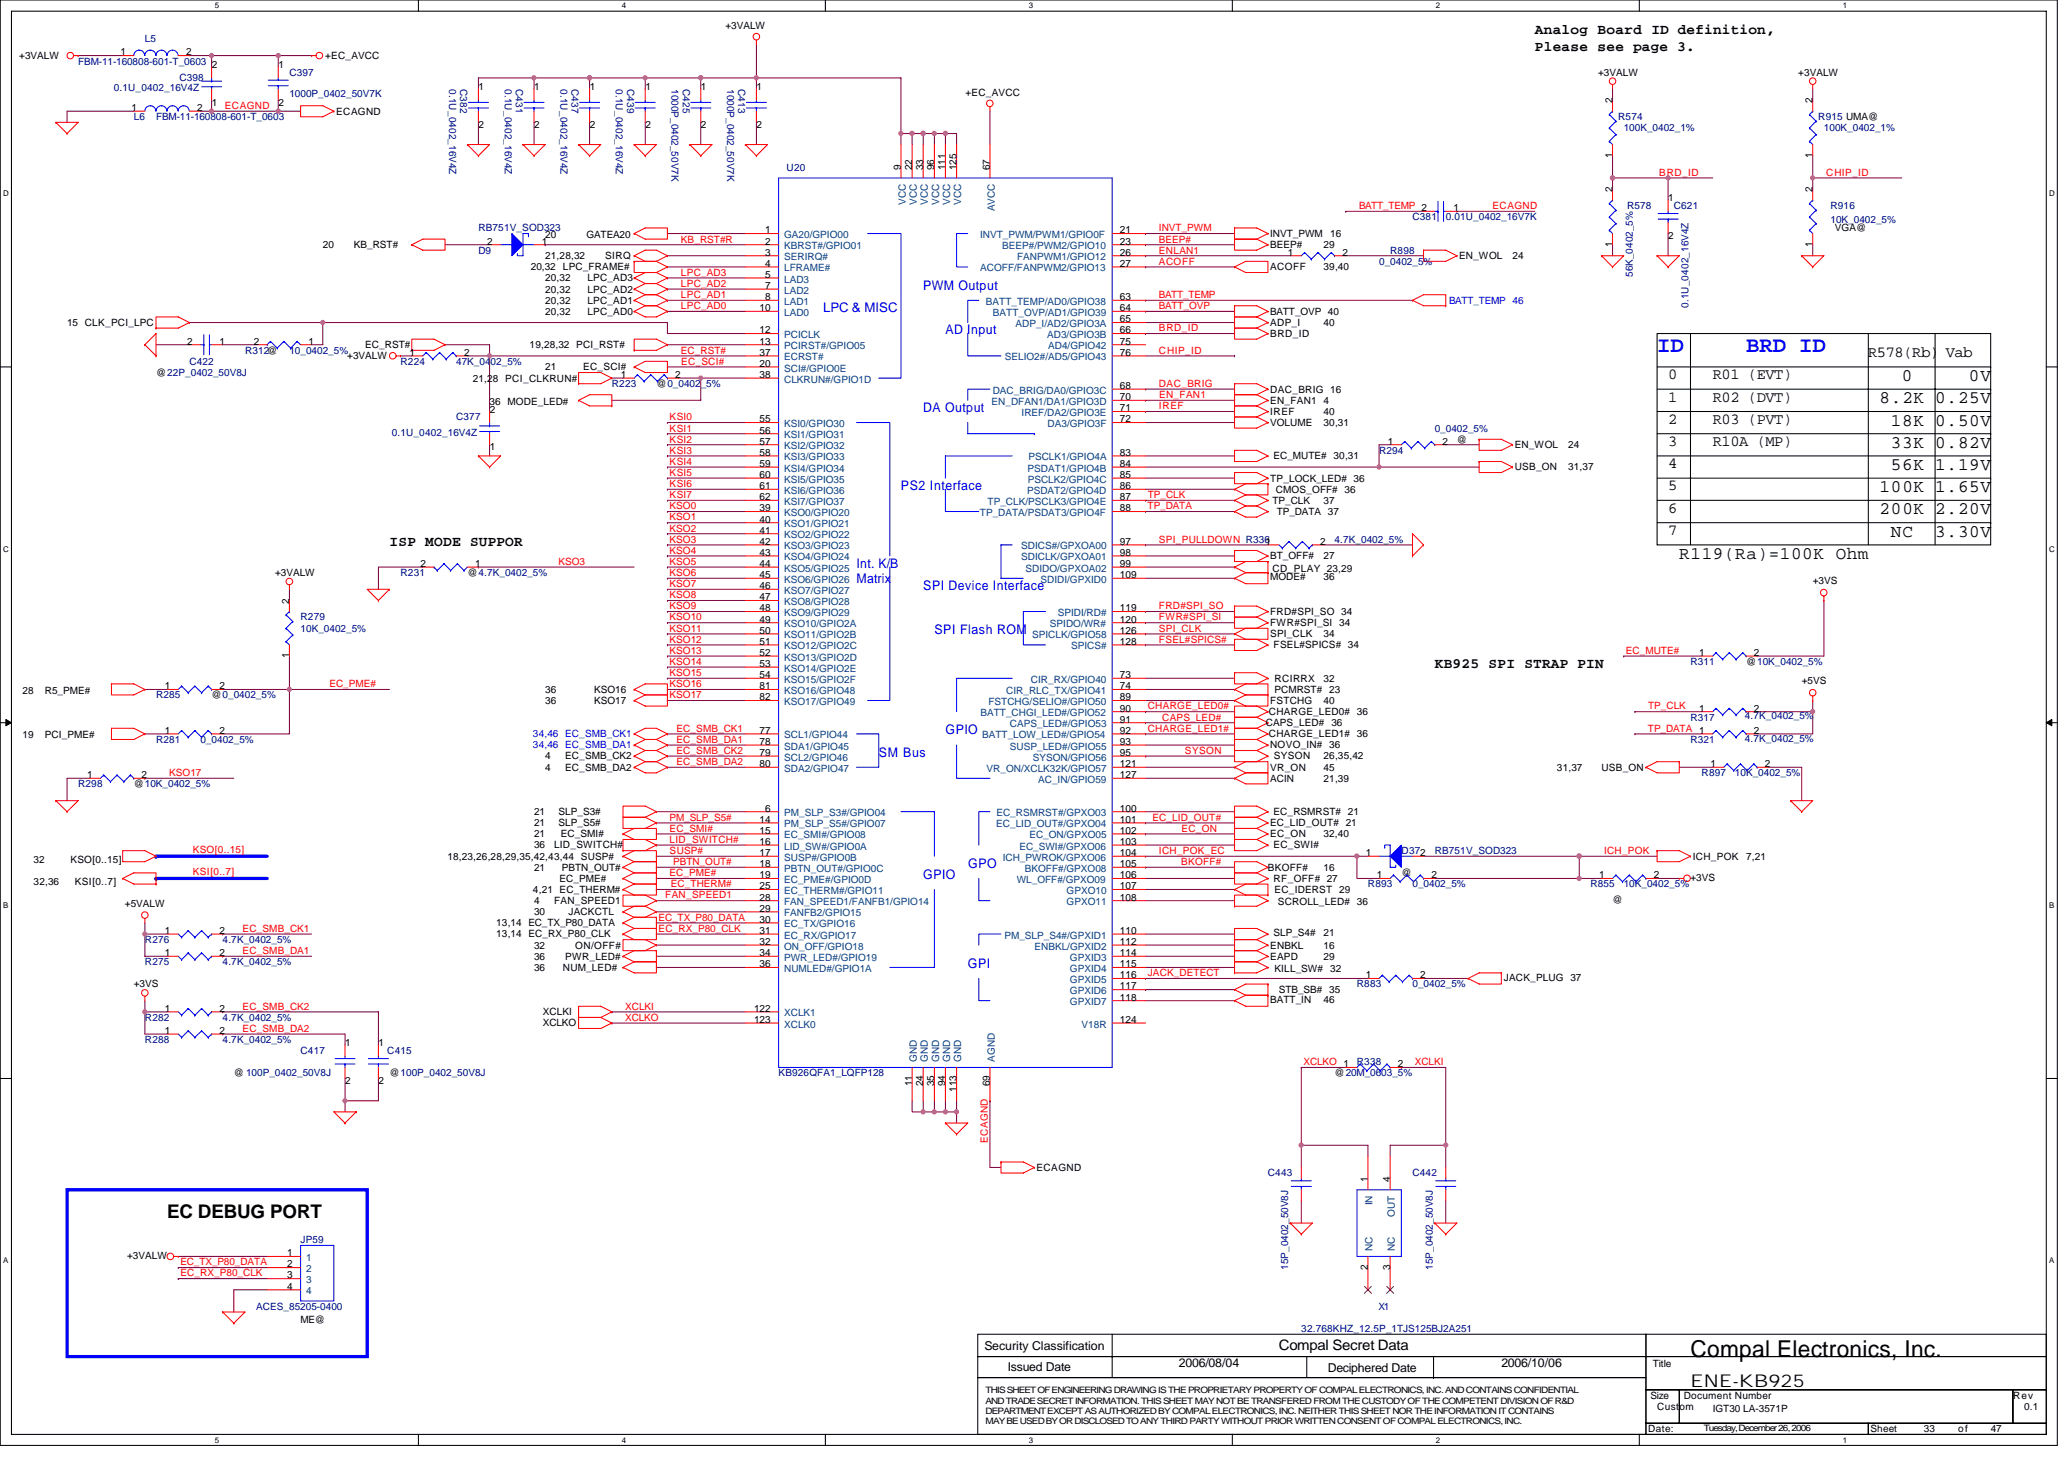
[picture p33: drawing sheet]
<svg xmlns="http://www.w3.org/2000/svg" width="297mm" height="210mm" viewBox="0 0 297 210" stroke-linecap="round" stroke-linejoin="round" font-family="sans-serif">
<defs><g id="words">
<text font-size="3.3" x="243.3" y="195.4">Compal Electronics, Inc.</text>
<g font-size="3.2" fill="#00f">
<text x="238.5" y="50.7">ID</text>
<text x="251.3" y="50.7">BRD ID</text>
</g>
<text font-size="2.7" x="24" y="175.3">EC DEBUG PORT</text>
<g font-size="2.5">
<text x="270.5" y="58">8.2K 0.25V</text>
<text x="273.7" y="54.8">0</text>
<text x="283.4" y="54.8">0V</text>
<text x="272.1" y="64.5">33K 0.82V</text>
<text x="272.1" y="61.3">18K 0.50V</text>
<text x="270.5" y="70.8">100K 1.65V</text>
<text x="272.1" y="67.6">56K 1.19V</text>
<text x="270.5" y="74">200K 2.20V</text>
<text x="272.1" y="77.3">NC</text>
<text x="278.5" y="77.3">3.30V</text>
<text x="241.7" y="80.5">R119(Ra)=100K Ohm</text>
<text x="243.3" y="199.6">ENE-KB925</text>
</g>
<g font-size="2.2">
<text x="268.9" y="51.4">R578(Rb)</text>
<text x="280" y="51.4">Vab</text>
<text x="240.1" y="57.8">1</text>
<text x="240.1" y="54.6">0</text>
<text x="246.5" y="54.6">R01 (EVT)</text>
<text x="246.5" y="57.8">R02 (DVT)</text>
<text x="240.1" y="64.2">3</text>
<text x="240.1" y="61">2</text>
<text x="246.5" y="61">R03 (PVT)</text>
<text x="246.5" y="64.2">R10A (MP)</text>
<text x="240.1" y="70.6">5</text>
<text x="240.1" y="67.4">4</text>
<text x="240.1" y="77">7</text>
<text x="240.1" y="73.8">6</text>
</g>
<g font-size="2.1">
<text x="220.9" y="5">Analog Board ID definition,</text>
<text x="220.9" y="7.3">Please see page 3.</text>
<text x="56" y="78.5">ISP MODE SUPPOR</text>
<text x="206.5" y="96.2">KB925 SPI STRAP PIN</text>
<text x="184.1" y="194.4">Compal Secret Data</text>
</g>
<g font-size="1.9" fill="#00f">
<text x="132.9" y="41.7">PWM Output</text>
<text x="118.5" y="44.9">LPC &amp; MISC</text>
<text x="136.1" y="48.1">AD Input</text>
<text x="132.9" y="59.3">DA Output</text>
<text x="129.7" y="70.5">PS2 Interface</text>
<text x="123.3" y="81.7">Int. K/B</text>
<text x="123.3" y="83.9">Matrix</text>
<text x="132.9" y="84.9">SPI Device Interface</text>
<text x="134.5" y="91.3">SPI Flash ROM</text>
<text x="136.1" y="105.7">GPIO</text>
<text x="126.5" y="108.9">SM Bus</text>
<text x="139.3" y="124.9">GPO</text>
<text x="132.9" y="126.5">GPIO</text>
<text x="139.3" y="139.3">GPI</text>
</g>
<g font-size="1.8">
<text x="141.7" y="194.2">Security Classification</text>
<text x="145" y="197.3">Issued Date</text>
<text x="169.7" y="196.8">2006/08/04</text>
<text x="191.1" y="197.4">Deciphered Date</text>
<text x="216.1" y="196.8">2006/10/06</text>
</g>
<g font-size="1.4">
<text x="104.4" y="4.2">+3VALW</text>
<text x="2.8" y="8.5">+3VALW</text>
<text x="17.3" y="8">1</text>
<text x="26.8" y="8">2</text>
<text x="30.5" y="9.8">2</text>
<text x="40.1" y="9.8">1</text>
<text x="46.8" y="8.5">+EC_AVCC</text>
<text x="230" y="10.9">+3VALW</text>
<text x="258.8" y="10.9">+3VALW</text>
<text x="18.9" y="16">1</text>
<text x="28.4" y="16">2</text>
<text x="30.5" y="15.2">1</text>
<text x="40.1" y="15.2">2</text>
<text x="48.4" y="16.5">ECAGND</text>
<text x="68.9" y="13">1</text>
<text x="76.9" y="13">1</text>
<text x="84.9" y="13">1</text>
<text x="92.9" y="13">1</text>
<text x="100.9" y="13">1</text>
<text x="108.9" y="13">1</text>
<text x="138.9" y="13.8">+EC_AVCC</text>
<text x="232" y="14.9" transform="rotate(-90 232 14.9)">2</text>
<text x="260.9" y="14.9" transform="rotate(-90 260.9 14.9)">2</text>
<text x="68.9" y="18.4">2</text>
<text x="76.9" y="18.4">2</text>
<text x="84.9" y="18.4">2</text>
<text x="92.9" y="18.4">2</text>
<text x="100.9" y="18.4">2</text>
<text x="108.9" y="18.4">2</text>
<text x="232" y="22.7" transform="rotate(-90 232 22.7)">1</text>
<text x="260.9" y="22.7" transform="rotate(-90 260.9 22.7)">1</text>
<text x="129.6" y="24.5" transform="rotate(-90 129.6 24.5)">9</text>
<text x="131.3" y="24.5" transform="rotate(-90 131.3 24.5)">22</text>
<text x="132.8" y="24.5" transform="rotate(-90 132.8 24.5)">33</text>
<text x="134.4" y="24.5" transform="rotate(-90 134.4 24.5)">96</text>
<text x="136" y="24.5" transform="rotate(-90 136 24.5)">111</text>
<text x="137.6" y="24.5" transform="rotate(-90 137.6 24.5)">125</text>
<text x="142.4" y="24.5" transform="rotate(-90 142.4 24.5)">67</text>
<text x="232" y="27.7" transform="rotate(-90 232 27.7)">2</text>
<text x="240.1" y="29">1</text>
<text x="260.9" y="27.7" transform="rotate(-90 260.9 27.7)">2</text>
<text x="46.5" y="35.7">20</text>
<text x="50.9" y="35.7">KB_RST#</text>
<text x="70.1" y="35.2">2</text>
<text x="78" y="35.2">1</text>
<text x="78.5" y="34.3">20</text>
<text x="84.4" y="34.3">GATEA20</text>
<text x="110.1" y="33.6">1</text>
<text x="110.1" y="35.2">2</text>
<text x="161.2" y="33.6">21</text>
<text x="161.2" y="35.2">23</text>
<text x="182.8" y="34.1">INVT_PWM</text>
<text x="182.8" y="35.7">BEEP#</text>
<text x="190.5" y="35.7">29</text>
<text x="191.4" y="34.1">16</text>
<text x="209.2" y="30.4">1</text>
<text x="232" y="35.5" transform="rotate(-90 232 35.5)">1</text>
<text x="240.1" y="34.4">2</text>
<text x="260.9" y="35.5" transform="rotate(-90 260.9 35.5)">1</text>
<text x="264.1" y="33.3">VGA@</text>
<text x="76.4" y="38.9">20,32</text>
<text x="78.5" y="40.5">20,32</text>
<text x="78.5" y="37.3">21,28,32</text>
<text x="81" y="38.9">LPC_FRAME#</text>
<text x="84.5" y="40.5">LPC_AD3</text>
<text x="87.1" y="37.3">SIRQ</text>
<text x="110.1" y="36.8">3</text>
<text x="110.1" y="38.4">4</text>
<text x="110.1" y="40">5</text>
<text x="110.1" y="41.6">7</text>
<text x="161.2" y="36.8">26</text>
<text x="161.2" y="38.4">27</text>
<text x="182.8" y="38.9">ACOFF</text>
<text x="185.4" y="36.8">1</text>
<text x="190.5" y="38.9">39,40</text>
<text x="193.2" y="36.8">2</text>
<text x="210" y="37.3">EN_WOL</text>
<text x="217.7" y="37.3">24</text>
<text x="9.6" y="46.9">15 CLK_PCI_LPC</text>
<text x="78.5" y="42.1">20,32</text>
<text x="78.5" y="43.7">20,32</text>
<text x="78.5" y="45.3">20,32</text>
<text x="84.5" y="42.1">LPC_AD2</text>
<text x="84.5" y="43.7">LPC_AD1</text>
<text x="84.5" y="45.3">LPC_AD0</text>
<text x="109.3" y="44.8">10</text>
<text x="109.3" y="48">12</text>
<text x="110.1" y="43.2">8</text>
<text x="161.2" y="43.2">63</text>
<text x="161.2" y="48">66</text>
<text x="161.2" y="46.4">65</text>
<text x="161.2" y="44.8">64</text>
<text x="182.8" y="45.3">BATT_OVP 40</text>
<text x="182.8" y="46.9">ADP_I</text>
<text x="190.5" y="46.9">40</text>
<text x="26.9" y="49.6">2</text>
<text x="31.6" y="49.6">1</text>
<text x="36.5" y="49.6">2</text>
<text x="44.4" y="49.6">1</text>
<text x="50" y="51.7">+3VALW</text>
<text x="52.5" y="50.1">EC_RST#</text>
<text x="58.9" y="51.2">1</text>
<text x="66.8" y="51.2">2</text>
<text x="76.2" y="50.1">19,28,32 PCI_RST#</text>
<text x="78.5" y="53.3">21</text>
<text x="83.9" y="53.3">EC_SCI#</text>
<text x="109.3" y="49.6">13</text>
<text x="109.3" y="52.8">20</text>
<text x="109.3" y="51.2">37</text>
<text x="161.2" y="49.6">75</text>
<text x="161.2" y="51.2">76</text>
<text x="182.8" y="48.5">BRD_ID</text>
<text x="22.5" y="54.1">@22P_0402_50V8J</text>
<text x="68" y="54.9">21,28 PCI_CLKRUN#</text>
<text x="70.5" y="58.3">36 MODE_LED#</text>
<text x="70.5" y="59.4">2</text>
<text x="89.3" y="54.4">1</text>
<text x="94.5" y="55.7">@0_0402_5%</text>
<text x="97.2" y="54.4">2</text>
<text x="109.3" y="54.4">38</text>
<text x="161.2" y="59.2">71</text>
<text x="161.2" y="57.6">70</text>
<text x="161.2" y="56">68</text>
<text x="182.8" y="56.5">DAC_BRIG 16</text>
<text x="182.8" y="58.1">EN_FAN1 4</text>
<text x="182.8" y="59.7">IREF</text>
<text x="190.5" y="59.7">40</text>
<text x="70.5" y="64.8">1</text>
<text x="109.3" y="60.8">55</text>
<text x="109.3" y="62.4">56</text>
<text x="109.3" y="64">57</text>
<text x="109.3" y="65.6">58</text>
<text x="161.2" y="60.8">72</text>
<text x="161.2" y="65.6">83</text>
<text x="182.8" y="61.3">VOLUME</text>
<text x="190.5" y="61.3">30,31</text>
<text x="199.7" y="64">1</text>
<text x="207.6" y="64">2</text>
<text x="209.7" y="63.7">@</text>
<text x="218" y="64.5">EN_WOL</text>
<text x="225.7" y="64.5">24</text>
<text x="109.3" y="67.2">59</text>
<text x="109.3" y="68.8">60</text>
<text x="109.3" y="70.4">61</text>
<text x="109.3" y="72">62</text>
<text x="161.2" y="67.2">84</text>
<text x="161.2" y="68.8">85</text>
<text x="161.2" y="70.4">86</text>
<text x="161.2" y="72">87</text>
<text x="182.8" y="69.3">TP_LOCK_LED# 36</text>
<text x="183.3" y="66.1">EC_MUTE# 30,31</text>
<text x="183.6" y="70.9">CMOS_OFF# 36</text>
<text x="218" y="67.7">USB_ON</text>
<text x="225.7" y="67.7">31,37</text>
<text x="109.3" y="73.6">39</text>
<text x="109.3" y="75.2">40</text>
<text x="109.3" y="76.8">41</text>
<text x="161.2" y="73.6">88</text>
<text x="183.1" y="72.5">TP_CLK</text>
<text x="183.7" y="74.1">TP_DATA 37</text>
<text x="190.5" y="72.5">37</text>
<text x="39.6" y="82.9">+3VALW</text>
<text x="60.5" y="81.6">2</text>
<text x="67.3" y="82.9">@4.7K_0402_5%</text>
<text x="68.4" y="81.6">1</text>
<text x="109.3" y="78.4">42</text>
<text x="109.3" y="80">43</text>
<text x="109.3" y="81.6">44</text>
<text x="109.3" y="83.2">45</text>
<text x="161.2" y="83.2">109</text>
<text x="161.2" y="78.4">97</text>
<text x="161.2" y="80">98</text>
<text x="161.2" y="81.6">99</text>
<text x="182.1" y="78.4">1</text>
<text x="182.8" y="83.5">MODE#</text>
<text x="182.8" y="80.5">BT_OFF#</text>
<text x="183.1" y="82.3">CD_PLAY 23,29</text>
<text x="190" y="78.4">2</text>
<text x="190.5" y="83.5">36</text>
<text x="190.5" y="80.5">27</text>
<text x="41.6" y="86.9" transform="rotate(-90 41.6 86.9)">2</text>
<text x="109.3" y="84.8">46</text>
<text x="109.3" y="86.4">47</text>
<text x="109.3" y="88">48</text>
<text x="109.3" y="89.6">49</text>
<text x="161.2" y="89.6">120</text>
<text x="161.2" y="88">119</text>
<text x="182.8" y="88.5">FRD#SPI_SO 34</text>
<text x="260.9" y="84">+3VS</text>
<text x="41.6" y="94.7" transform="rotate(-90 41.6 94.7)">1</text>
<text x="109.3" y="91.2">50</text>
<text x="109.3" y="92.8">51</text>
<text x="109.3" y="94.4">52</text>
<text x="109.3" y="96">53</text>
<text x="161.2" y="92.8">128</text>
<text x="161.2" y="91.2">126</text>
<text x="182.8" y="91.7">SPI_CLK</text>
<text x="182.8" y="90.1">FWR#SPI_SI 34</text>
<text x="183.3" y="93.3">FSEL#SPICS# 34</text>
<text x="190.5" y="91.7">34</text>
<text x="244.6" y="94.4">1</text>
<text x="251.3" y="95.7">@10K_0402_5%</text>
<text x="252.4" y="94.4">2</text>
<text x="3.3" y="99.9">28</text>
<text x="6.5" y="99.9">R5_PME#</text>
<text x="23.7" y="99.2">1</text>
<text x="30.5" y="100.5">@0_0402_5%</text>
<text x="31.6" y="99.2">2</text>
<text x="78.5" y="99.7">36</text>
<text x="78.5" y="101.3">36</text>
<text x="85.5" y="99.7">KSO16</text>
<text x="85.5" y="101.3">KSO17</text>
<text x="109.3" y="97.6">54</text>
<text x="109.3" y="99.2">81</text>
<text x="109.3" y="100.8">82</text>
<text x="161.2" y="100.8">89</text>
<text x="161.2" y="97.6">73</text>
<text x="161.2" y="99.2">74</text>
<text x="182.8" y="101.3">FSTCHG</text>
<text x="183.4" y="98.1">RCIRRX</text>
<text x="183.4" y="99.7">PCMRST# 23</text>
<text x="190.5" y="98.1">32</text>
<text x="190.5" y="101.3">40</text>
<text x="259.3" y="98.4">+5VS</text>
<text x="3.3" y="106.3">19</text>
<text x="6.5" y="106.3">PCI_PME#</text>
<text x="23.7" y="105.6">1</text>
<text x="31.6" y="105.6">2</text>
<text x="109.3" y="105.6">77</text>
<text x="109.3" y="107.2">78</text>
<text x="161.2" y="104">91</text>
<text x="161.2" y="107.2">93</text>
<text x="161.2" y="105.6">92</text>
<text x="161.2" y="102.4">90</text>
<text x="182.2" y="104.5">CAPS_LED# 36</text>
<text x="182.6" y="106.1">CHARGE_LED1# 36</text>
<text x="182.6" y="102.9">CHARGE_LED0# 36</text>
<text x="182.8" y="107.7">NOVO_IN# 36</text>
<text x="244.6" y="102.4">1</text>
<text x="252.4" y="102.4">2</text>
<text x="252.4" y="105.6">2</text>
<text x="12.5" y="112">1</text>
<text x="19.3" y="113.3">@10K_0402_5%</text>
<text x="20.4" y="112">2</text>
<text x="78.5" y="110.9">4</text>
<text x="78.5" y="109.3">4</text>
<text x="81.3" y="110.9">EC_SMB_DA2</text>
<text x="81.3" y="109.3">EC_SMB_CK2</text>
<text x="109.3" y="108.8">79</text>
<text x="109.3" y="110.4">80</text>
<text x="161.2" y="108.8">95</text>
<text x="161.2" y="112">127</text>
<text x="161.2" y="110.4">121</text>
<text x="182.8" y="112.5">ACIN</text>
<text x="182.8" y="110.9">VR_ON</text>
<text x="183.3" y="109.3">SYSON</text>
<text x="190.5" y="112.5">21,39</text>
<text x="190.5" y="110.9">45</text>
<text x="190.5" y="109.3">26,35,42</text>
<text x="224.1" y="110.9">31,37</text>
<text x="230.5" y="110.9">USB_ON</text>
<text x="246.1" y="110.4">1</text>
<text x="254" y="110.4">2</text>
<text x="76.9" y="117.3">21</text>
<text x="76.9" y="118.9">21</text>
<text x="80.4" y="117.3">SLP_S3#</text>
<text x="80.4" y="118.9">SLP_S5#</text>
<text x="109.3" y="118.4">14</text>
<text x="109.3" y="120">15</text>
<text x="110.1" y="116.8">6</text>
<text x="161.2" y="120">102</text>
<text x="161.2" y="118.4">101</text>
<text x="161.2" y="116.8">100</text>
<text x="182.8" y="118.9">EC_LID_OUT# 21</text>
<text x="183.3" y="117.3">EC_RSMRST# 21</text>
<text x="4.8" y="124.2">32</text>
<text x="10.1" y="124.2">KSO[0..15]</text>
<text x="64.4" y="123.7">18,23,26,28,29,35,42,43,44 SUSP#</text>
<text x="76.9" y="120.5">21</text>
<text x="76.9" y="125.3">21</text>
<text x="76.9" y="122.1">36</text>
<text x="79.7" y="122.1">LID_SWITCH#</text>
<text x="80.7" y="120.5">EC_SMI#</text>
<text x="80.9" y="125.3">PBTN_OUT#</text>
<text x="109.3" y="121.6">16</text>
<text x="109.3" y="123.2">17</text>
<text x="109.3" y="124.8">18</text>
<text x="161.2" y="123.2">104</text>
<text x="161.2" y="121.6">103</text>
<text x="161.2" y="124.8">105</text>
<text x="182.5" y="125.3">BKOFF#</text>
<text x="182.8" y="120.5">EC_ON</text>
<text x="183.3" y="122.1">EC_SWI#</text>
<text x="190.5" y="120.5">32,40</text>
<text x="190.5" y="125.3">16</text>
<text x="196.6" y="123.2">1</text>
<text x="243.6" y="123.7">ICH_POK</text>
<text x="251.3" y="123.7">7,21</text>
<text x="4.8" y="127.4">32,36</text>
<text x="10.8" y="127.4">KSI[0..7]</text>
<text x="18" y="130.6">+5VALW</text>
<text x="76.7" y="128.5">4,21 EC_THERM#</text>
<text x="76.9" y="131.7">30</text>
<text x="76.9" y="130.1">4</text>
<text x="79.7" y="130.1">FAN_SPEED1</text>
<text x="80.5" y="126.9">EC_PME#</text>
<text x="81.8" y="131.7">JACKCTL</text>
<text x="109.3" y="126.4">19</text>
<text x="109.3" y="128">25</text>
<text x="109.3" y="129.6">28</text>
<text x="109.3" y="131.2">29</text>
<text x="161.2" y="128">107</text>
<text x="161.2" y="129.6">108</text>
<text x="161.2" y="126.4">106</text>
<text x="183.3" y="126.9">RF_OFF# 27</text>
<text x="183.4" y="128.5">EC_IDERST 29</text>
<text x="183.9" y="130.3">SCROLL_LED# 36</text>
<text x="198.1" y="126.4">1</text>
<text x="201.7" y="126.1">@</text>
<text x="206" y="126.4">2</text>
<text x="230.1" y="126.4">1</text>
<text x="232.1" y="130">@</text>
<text x="238" y="126.4">2</text>
<text x="243.3" y="126.7">+3VS</text>
<text x="23.7" y="134.4">1</text>
<text x="23.7" y="137.6">1</text>
<text x="31.6" y="134.4">2</text>
<text x="31.6" y="137.6">2</text>
<text x="71.4" y="134.9">13,14 EC_RX_P80_CLK</text>
<text x="71.4" y="133.3">13,14 EC_TX_P80_DATA</text>
<text x="76.9" y="136.5">32</text>
<text x="82.8" y="136.5">ON/OFF#</text>
<text x="109.3" y="132.8">30</text>
<text x="109.3" y="134.4">31</text>
<text x="109.3" y="136">32</text>
<text x="109.3" y="137.6">34</text>
<text x="161.2" y="136">112</text>
<text x="161.2" y="137.6">114</text>
<text x="161.2" y="134.4">110</text>
<text x="182.8" y="136.5">ENBKL</text>
<text x="183.3" y="134.7">SLP_S4#</text>
<text x="190.5" y="134.7">21</text>
<text x="190.5" y="136.5">16</text>
<text x="19.3" y="142.1">+3VS</text>
<text x="76.9" y="139.7">36</text>
<text x="76.9" y="138.1">36</text>
<text x="81" y="139.7">NUM_LED#</text>
<text x="81.3" y="138.1">PWR_LED#</text>
<text x="109.3" y="139.2">36</text>
<text x="161.2" y="139.2">115</text>
<text x="161.2" y="140.8">116</text>
<text x="161.2" y="142.4">117</text>
<text x="161.2" y="144">118</text>
<text x="182.8" y="138.1">EAPD</text>
<text x="183.4" y="139.9">KILL_SW#</text>
<text x="184.1" y="142.9">STB_SB# 35</text>
<text x="190.5" y="138.1">29</text>
<text x="191.4" y="139.9">32</text>
<text x="196.6" y="140.8">1</text>
<text x="204.4" y="140.8">2</text>
<text x="216.4" y="141.2">JACK_PLUG 37</text>
<text x="23.7" y="145.6">1</text>
<text x="23.7" y="148.8">1</text>
<text x="31.6" y="145.6">2</text>
<text x="31.6" y="148.8">2</text>
<text x="78.1" y="146.1">XCLKI</text>
<text x="78.1" y="147.7">XCLKO</text>
<text x="108.5" y="145.6">122</text>
<text x="108.5" y="147.2">123</text>
<text x="161.2" y="147.2">124</text>
<text x="182.8" y="144.4">BATT_IN</text>
<text x="190.5" y="144.4">46</text>
<text x="33.7" y="154.9">@ 100P_0402_50V8J</text>
<text x="49.7" y="150.6">1</text>
<text x="54.5" y="150.6">1</text>
<text x="56" y="154.9">@100P_0402_50V8J</text>
<text x="192.1" y="154.9">@20M_0603_5%</text>
<text x="201.2" y="153.6">2</text>
<text x="49.7" y="156">2</text>
<text x="54.5" y="156">2</text>
<text x="131.3" y="156.4" transform="rotate(-90 131.3 156.4)">11</text>
<text x="132.8" y="156.4" transform="rotate(-90 132.8 156.4)">24</text>
<text x="134.4" y="156.4" transform="rotate(-90 134.4 156.4)">35</text>
<text x="136" y="156.4" transform="rotate(-90 136 156.4)">94</text>
<text x="137.6" y="157.2" transform="rotate(-90 137.6 157.2)">113</text>
<text x="142.4" y="156.4" transform="rotate(-90 142.4 156.4)">69</text>
<text x="149.2" y="168.5">ECAGND</text>
<text x="196.8" y="170.1" transform="rotate(-90 196.8 170.1)">1</text>
<text x="200" y="170.1" transform="rotate(-90 200 170.1)">4</text>
<text x="18.3" y="181.2">+3VALW</text>
<text x="41.3" y="180.8">1</text>
<text x="41.3" y="182.4">2</text>
<text x="41.3" y="184">3</text>
<text x="41.3" y="185.6">4</text>
<text x="196.8" y="182.8" transform="rotate(-90 196.8 182.8)">2</text>
<text x="200" y="182.8" transform="rotate(-90 200 182.8)">3</text>
<text x="43.3" y="190.4">ME@</text>
<text x="237.8" y="196.7">Title</text>
<text x="237.5" y="201.3">Size</text>
<text x="238.5" y="202.9">Custom</text>
<text x="242.3" y="201.3">Document Number</text>
<text x="246.5" y="203.2">IGT30 LA-3571P</text>
<text x="289.7" y="201.3">Rev</text>
<text x="291.3" y="202.9">0.1</text>
<text x="237.2" y="206.1">Date:</text>
<text x="269.2" y="206.1">Sheet</text>
<text x="276.9" y="206.1">33</text>
<text x="281.8" y="206.1">of</text>
<text x="286.5" y="206.1">47</text>
</g>
<g font-size="1.4" fill="#000080">
<text x="11.3" y="9.3">FBM-11-160808-601-T_0603</text>
<text x="20.8" y="6.1">L5</text>
<text x="25.8" y="11.7">C398</text>
<text x="41.7" y="10.9">C397</text>
<text x="16.4" y="13.1">0.1U_0402_16V4Z</text>
<text x="19.3" y="17.3">L6</text>
<text x="22.5" y="17.3">FBM-11-160808-601-T_0603</text>
<text x="41.7" y="13.9">1000P_0402_50V7K</text>
<text x="64.6" y="12.8" transform="rotate(90 64.6 12.8)">0.1U_0402_16V4Z</text>
<text x="66.2" y="12.8" transform="rotate(90 66.2 12.8)">C382</text>
<text x="72.6" y="12.8" transform="rotate(90 72.6 12.8)">0.1U_0402_16V4Z</text>
<text x="74.2" y="12.8" transform="rotate(90 74.2 12.8)">C431</text>
<text x="80.6" y="12.8" transform="rotate(90 80.6 12.8)">0.1U_0402_16V4Z</text>
<text x="82.3" y="12.8" transform="rotate(90 82.3 12.8)">C437</text>
<text x="88.6" y="12.8" transform="rotate(90 88.6 12.8)">0.1U_0402_16V4Z</text>
<text x="90.3" y="12.8" transform="rotate(90 90.3 12.8)">C439</text>
<text x="96.6" y="12.8" transform="rotate(90 96.6 12.8)">1000P_0402_50V7K</text>
<text x="98.3" y="12.8" transform="rotate(90 98.3 12.8)">C425</text>
<text x="104.6" y="12.8" transform="rotate(90 104.6 12.8)">1000P_0402_50V7K</text>
<text x="106.3" y="12.8" transform="rotate(90 106.3 12.8)">C413</text>
<text x="232.9" y="17.3">R574</text>
<text x="261.7" y="17.3">R915 UMA@</text>
<text x="233.7" y="18.9">100K_0402_1%</text>
<text x="262.5" y="18.9">100K_0402_1%</text>
<text x="113.2" y="24.7">U20</text>
<text x="68.9" y="33.3">RB751V_SOD323</text>
<text x="203.3" y="31.7">C381</text>
<text x="208.1" y="31.7">0.01U_0402_16V7K</text>
<text x="234.2" y="30.1">R578</text>
<text x="240.9" y="30.1">C621</text>
<text x="263.4" y="30.1">R916</text>
<text x="263.4" y="32">10K_0402_5%</text>
<text x="68.9" y="36.5">D9</text>
<text x="198.5" y="38.1">0_0402_5%</text>
<text x="200.1" y="36.5">R898</text>
<text x="235" y="39.9" transform="rotate(-90 235 39.9)">56K_0402_5%</text>
<text x="243" y="44.3" transform="rotate(-90 243 44.3)">0.1U_0402_16V4Z</text>
<text x="27.3" y="52.5">C422</text>
<text x="35.3" y="50.9">R312@</text>
<text x="41.7" y="50.9">10_0402_5%</text>
<text x="57.7" y="52.5">R224</text>
<text x="65.7" y="52.5">47K_0402_5%</text>
<text x="88" y="55.7">R223</text>
<text x="56.4" y="62.7">0.1U_0402_16V4Z</text>
<text x="65.7" y="60.5">C377</text>
<text x="198.5" y="65.3">R294</text>
<text x="206.5" y="62.1">0_0402_5%</text>
<text x="57.7" y="82.9">R231</text>
<text x="192.1" y="78.1">4.7K_0402_5%</text>
<text x="43.3" y="89.3">R279</text>
<text x="43.3" y="90.9">10K_0402_5%</text>
<text x="243.3" y="95.7">R311</text>
<text x="22.5" y="100.5">R285</text>
<text x="22.5" y="106.9">R281</text>
<text x="28.8" y="106.9">0_0402_5%</text>
<text x="243.3" y="103.7">R317</text>
<text x="243.3" y="106.9">R321</text>
<text x="251.1" y="103.5">4.7K_0402_5%</text>
<text x="251.1" y="106.7">4.7K_0402_5%</text>
<text x="11.3" y="113.3">R298</text>
<text x="244.9" y="111.7">R897</text>
<text x="249.7" y="111.7">10K_0402_5%</text>
<text x="201.7" y="122.9">D372</text>
<text x="206.5" y="122.9">RB751V_SOD323</text>
<text x="196.9" y="127.7">R893</text>
<text x="203.3" y="127.7">0_0402_5%</text>
<text x="228.9" y="127.7">R855</text>
<text x="233.7" y="127.7">10K_0402_5%</text>
<text x="20.8" y="135.7">R276</text>
<text x="32" y="135.7">4.7K_0402_5%</text>
<text x="20.8" y="138.9">R275</text>
<text x="32" y="138.9">4.7K_0402_5%</text>
<text x="195.3" y="142.1">R883</text>
<text x="203.3" y="142.1">0_0402_5%</text>
<text x="20.8" y="146.9">R282</text>
<text x="32" y="146.9">4.7K_0402_5%</text>
<text x="20.8" y="150.1">R288</text>
<text x="32" y="150.1">4.7K_0402_5%</text>
<text x="43.3" y="151.7">C417</text>
<text x="55.7" y="151.7">C415</text>
<text x="112.1" y="154.9">KB926QFA1_LQFP128</text>
<text x="195.3" y="153.3">R338</text>
<text x="182.5" y="169.3">C443</text>
<text x="203.3" y="169.3">C442</text>
<text x="43.3" y="178.9">JP59</text>
<text x="185.4" y="182.8" transform="rotate(-90 185.4 182.8)">15P_0402_50V8J</text>
<text x="206.2" y="182.8" transform="rotate(-90 206.2 182.8)">15P_0402_50V8J</text>
<text x="36.8" y="188.5">ACES_85205-0400</text>
<text x="187.3" y="191.7">32.768KHZ_12.5P_1TJS125BJ2A251</text>
<text x="198.4" y="188.5">X1</text>
</g>
<g font-size="1.4" fill="#f00">
<text x="32.4" y="15.7">ECAGND</text>
<text x="238.8" y="25.3">BRD_ID</text>
<text x="262.8" y="25.3">CHIP_ID</text>
<text x="98" y="34.9">KB_RST#R</text>
<text x="166.8" y="33.3">INVT_PWM</text>
<text x="166.8" y="34.9">BEEP#</text>
<text x="195.6" y="30.1">BATT_TEMP 2</text>
<text x="214.8" y="30.1">ECAGND</text>
<text x="98" y="41.3">LPC_AD2</text>
<text x="98" y="39.7">LPC_AD3</text>
<text x="166.8" y="38.1">ACOFF</text>
<text x="166.8" y="36.5">ENLAN1</text>
<text x="98" y="42.9">LPC_AD1</text>
<text x="98" y="44.5">LPC_AD0</text>
<text x="166.8" y="42.9">BATT_TEMP</text>
<text x="166.8" y="44.5">BATT_OVP</text>
<text x="166.8" y="47.7">BRD_ID</text>
<text x="98" y="50.9">EC_RST#</text>
<text x="98" y="52.5">EC_SCI#</text>
<text x="166.8" y="50.9">CHIP_ID</text>
<text x="166.8" y="58.9">IREF</text>
<text x="166.8" y="55.7">DAC_BRIG</text>
<text x="166.8" y="57.3">EN_FAN1</text>
<text x="96.4" y="60.5">KSI0</text>
<text x="96.4" y="62.1">KSI1</text>
<text x="96.4" y="63.7">KSI2</text>
<text x="96.4" y="65.3">KSI3</text>
<text x="96.4" y="66.9">KSI4</text>
<text x="96.4" y="68.5">KSI5</text>
<text x="96.4" y="70.1">KSI6</text>
<text x="96.4" y="71.7">KSI7</text>
<text x="165.2" y="71.7">TP_CLK</text>
<text x="96.4" y="73.3">KSO0</text>
<text x="96.4" y="74.9">KSO1</text>
<text x="96.4" y="76.5">KSO2</text>
<text x="165.2" y="73.3">TP_DATA</text>
<text x="80.4" y="81.3">KSO3</text>
<text x="96.4" y="78.1">KSO3</text>
<text x="96.4" y="79.7">KSO4</text>
<text x="96.4" y="81.3">KSO5</text>
<text x="96.4" y="82.9">KSO6</text>
<text x="166.8" y="78.1">SPI_PULLDOWN R336</text>
<text x="96.4" y="84.5">KSO7</text>
<text x="96.4" y="86.1">KSO8</text>
<text x="96.4" y="87.7">KSO9</text>
<text x="96.4" y="89.3">KSO10</text>
<text x="166.8" y="89.3">FWR#SPI_SI</text>
<text x="166.8" y="87.7">FRD#SPI_SO</text>
<text x="96.4" y="90.9">KSO11</text>
<text x="96.4" y="92.5">KSO12</text>
<text x="96.4" y="94.1">KSO13</text>
<text x="96.4" y="95.7">KSO14</text>
<text x="166.8" y="92.5">FSEL#SPICS#</text>
<text x="166.8" y="90.9">SPI_CLK</text>
<text x="234" y="94.1">EC_MUTE#</text>
<text x="47.4" y="98.9">EC_PME#</text>
<text x="96.4" y="100.5">KSO17</text>
<text x="96.4" y="97.3">KSO15</text>
<text x="96.4" y="98.9">KSO16</text>
<text x="97.3" y="105.3">EC_SMB_CK1</text>
<text x="97.3" y="106.9">EC_SMB_DA1</text>
<text x="165.2" y="102.1">CHARGE_LED0#</text>
<text x="165.2" y="105.3">CHARGE_LED1#</text>
<text x="167.3" y="103.7">CAPS_LED#</text>
<text x="237.2" y="105.3">TP_DATA 1</text>
<text x="237.2" y="102.1">TP_CLK</text>
<text x="24.4" y="111.7">KSO17</text>
<text x="97.3" y="110.1">EC_SMB_DA2</text>
<text x="97.3" y="108.5">EC_SMB_CK2</text>
<text x="170.5" y="108.5">SYSON</text>
<text x="96.4" y="118.1">PM_SLP_S5#</text>
<text x="96.4" y="119.7">EC_SMI#</text>
<text x="165.8" y="118.1">EC_LID_OUT#</text>
<text x="170" y="119.7">EC_ON</text>
<text x="27.7" y="125.9">KSI[0..7]</text>
<text x="27.7" y="122.7">KSO[0..15]</text>
<text x="96.4" y="122.9">SUSP#</text>
<text x="96.4" y="121.3">LID_SWITCH#</text>
<text x="96.9" y="124.5">PBTN_OUT#</text>
<text x="166.8" y="122.9">ICH_POK_EC</text>
<text x="170" y="124.5">BKOFF#</text>
<text x="230.8" y="122.9">ICH_POK</text>
<text x="95.7" y="129.3">FAN_SPEED1</text>
<text x="96.4" y="126.1">EC_PME#</text>
<text x="96.5" y="127.7">EC_THERM#</text>
<text x="34.9" y="137.3">EC_SMB_DA1</text>
<text x="34.9" y="134.1">EC_SMB_CK1</text>
<text x="94.8" y="132.5">EC_TX_P80_DATA</text>
<text x="94.8" y="134.1">EC_RX_P80_CLK</text>
<text x="165.2" y="140.5">JACK_DETECT</text>
<text x="34.9" y="148.5">EC_SMB_DA2</text>
<text x="34.9" y="145.3">EC_SMB_CK2</text>
<text x="90" y="146.9">XCLKO</text>
<text x="90" y="145.3">XCLKI</text>
<text x="187.6" y="153.3">XCLKO 1</text>
<text x="203.6" y="153.3">XCLKI</text>
<text x="142.2" y="164.5" transform="rotate(-90 142.2 164.5)">ECAGND</text>
<text x="26" y="182.1">EC_TX_P80_DATA</text>
<text x="26" y="183.7">EC_RX_P80_CLK</text>
</g>
<g font-size="1.4" fill="#004080">
<text x="130.3" y="29.4" transform="rotate(-90 130.3 29.4)">VCC</text>
<text x="131.9" y="29.4" transform="rotate(-90 131.9 29.4)">VCC</text>
<text x="133.5" y="29.4" transform="rotate(-90 133.5 29.4)">VCC</text>
<text x="135.1" y="29.4" transform="rotate(-90 135.1 29.4)">VCC</text>
<text x="136.7" y="29.4" transform="rotate(-90 136.7 29.4)">VCC</text>
<text x="138.3" y="29.4" transform="rotate(-90 138.3 29.4)">VCC</text>
<text x="112.9" y="34.3">GA20/GPIO00</text>
<text x="112.9" y="35.9">KBRST#/GPIO01</text>
<text x="141.1" y="34.3">INVT_PWM/PWM1/GPIO0F</text>
<text x="143.1" y="30.4" transform="rotate(-90 143.1 30.4)">AVCC</text>
<text x="144.2" y="35.9">BEEP#/PWM2/GPIO10</text>
<text x="112.9" y="37.5">SERIRQ#</text>
<text x="112.9" y="39.1">LFRAME#</text>
<text x="112.9" y="40.7">LAD3</text>
<text x="141.1" y="39.1">ACOFF/FANPWM2/GPIO13</text>
<text x="146.4" y="37.5">FANPWM1/GPIO12</text>
<text x="112.9" y="42.3">LAD2</text>
<text x="112.9" y="43.9">LAD1</text>
<text x="112.9" y="45.5">LAD0</text>
<text x="141.9" y="43.9">BATT_TEMP/AD0/GPIO38</text>
<text x="142.9" y="45.5">BATT_OVP/AD1/GPIO39</text>
<text x="146.2" y="47.1">ADP_I/AD2/GPIO3A</text>
<text x="112.9" y="48.7">PCICLK</text>
<text x="112.9" y="50.3">PCIRST#/GPIO05</text>
<text x="112.9" y="53.5">SCI#/GPIO0E</text>
<text x="112.9" y="51.9">ECRST#</text>
<text x="144.6" y="51.9">SELIO2#/AD5/GPIO43</text>
<text x="150.7" y="48.7">AD3/GPIO3B</text>
<text x="150.9" y="50.3">AD4/GPIO42</text>
<text x="112.9" y="55.1">CLKRUN#/GPIO1D</text>
<text x="142.7" y="58.3">EN_DFAN1/DA1/GPIO3D</text>
<text x="142.9" y="56.7">DAC_BRIG/DA0/GPIO3C</text>
<text x="147" y="59.9">IREF/DA2/GPIO3E</text>
<text x="112.9" y="61.5">KSI0/GPIO30</text>
<text x="112.9" y="63.1">KSI1/GPIO31</text>
<text x="112.9" y="64.7">KSI2/GPIO32</text>
<text x="150.8" y="61.5">DA3/GPIO3F</text>
<text x="112.9" y="66.3">KSI3/GPIO33</text>
<text x="112.9" y="67.9">KSI4/GPIO34</text>
<text x="112.9" y="69.5">KSI5/GPIO35</text>
<text x="112.9" y="71.1">KSI6/GPIO36</text>
<text x="147.8" y="71.1">PSDAT2/GPIO4D</text>
<text x="147.9" y="67.9">PSDAT1/GPIO4B</text>
<text x="147.9" y="69.5">PSCLK2/GPIO4C</text>
<text x="148" y="66.3">PSCLK1/GPIO4A</text>
<text x="112.9" y="74.3">KSO0/GPIO20</text>
<text x="112.9" y="75.9">KSO1/GPIO21</text>
<text x="112.9" y="77.5">KSO2/GPIO22</text>
<text x="112.9" y="72.7">KSI7/GPIO37</text>
<text x="141" y="74.3">TP_DATA/PSDAT3/GPIO4F</text>
<text x="142.1" y="72.7">TP_CLK/PSCLK3/GPIO4E</text>
<text x="112.9" y="79.1">KSO3/GPIO23</text>
<text x="112.9" y="80.7">KSO4/GPIO24</text>
<text x="112.9" y="82.3">KSO5/GPIO25</text>
<text x="112.9" y="83.9">KSO6/GPIO26</text>
<text x="147" y="79.1">SDICS#/GPXOA00</text>
<text x="147" y="80.7">SDICLK/GPXOA01</text>
<text x="147.6" y="82.3">SDIDO/GPXOA02</text>
<text x="149.8" y="83.9">SDIDI/GPXID0</text>
<text x="112.9" y="85.5">KSO7/GPIO27</text>
<text x="112.9" y="87.1">KSO8/GPIO28</text>
<text x="112.9" y="88.7">KSO9/GPIO29</text>
<text x="152.2" y="88.7">SPIDI/RD#</text>
<text x="112.9" y="90.3">KSO10/GPIO2A</text>
<text x="112.9" y="91.9">KSO11/GPIO2B</text>
<text x="112.9" y="93.5">KSO12/GPIO2C</text>
<text x="112.9" y="95.1">KSO13/GPIO2D</text>
<text x="148.5" y="91.9">SPICLK/GPIO58</text>
<text x="151.1" y="90.3">SPIDO/WR#</text>
<text x="154.2" y="93.5">SPICS#</text>
<text x="112.9" y="96.7">KSO14/GPIO2E</text>
<text x="112.9" y="98.3">KSO15/GPIO2F</text>
<text x="112.9" y="99.9">KSO16/GPIO48</text>
<text x="112.9" y="101.5">KSO17/GPIO49</text>
<text x="142.3" y="101.5">FSTCHG/SELIO#/GPIO50</text>
<text x="144.8" y="99.9">CIR_RLC_TX/GPIO41</text>
<text x="148.4" y="98.3">CIR_RX/GPIO40</text>
<text x="112.9" y="106.3">SCL1/GPIO44</text>
<text x="112.9" y="107.9">SDA1/GPIO45</text>
<text x="141.1" y="103.1">BATT_CHGI_LED#/GPIO52</text>
<text x="141.3" y="106.3">BATT_LOW_LED#/GPIO54</text>
<text x="145.3" y="104.7">CAPS_LED#/GPIO53</text>
<text x="145.3" y="107.9">SUSP_LED#/GPIO55</text>
<text x="112.9" y="109.5">SCL2/GPIO46</text>
<text x="112.9" y="111.1">SDA2/GPIO47</text>
<text x="142" y="111.1">VR_ON/XCLK32K/GPIO57</text>
<text x="148.6" y="109.5">SYSON/GPIO56</text>
<text x="149.4" y="112.7">AC_IN/GPIO59</text>
<text x="112.9" y="117.5">PM_SLP_S3#/GPIO04</text>
<text x="112.9" y="119.1">PM_SLP_S5#/GPIO07</text>
<text x="143.4" y="119.1">EC_LID_OUT#/GPXO04</text>
<text x="143.4" y="117.5">EC_RSMRST#/GPXO03</text>
<text x="112.9" y="120.7">EC_SMI#/GPIO08</text>
<text x="112.9" y="122.3">LID_SW#/GPIO0A</text>
<text x="112.9" y="123.9">SUSP#/GPIO0B</text>
<text x="112.9" y="125.5">PBTN_OUT#/GPIO0C</text>
<text x="144.3" y="123.9">ICH_PWROK/GPXO06</text>
<text x="146.7" y="122.3">EC_SWI#/GPXO06</text>
<text x="147.5" y="125.5">BKOFF#/GPXO08</text>
<text x="148.1" y="120.7">EC_ON/GPXO05</text>
<text x="112.9" y="127.1">EC_PME#/GPIO0D</text>
<text x="112.9" y="128.7">EC_THERM#/GPIO11</text>
<text x="112.9" y="130.3">FAN_SPEED1/FANFB1/GPIO14</text>
<text x="112.9" y="131.9">FANFB2/GPIO15</text>
<text x="146.3" y="127.1">WL_OFF#/GPXO09</text>
<text x="153.5" y="128.7">GPXO10</text>
<text x="153.5" y="130.3">GPXO11</text>
<text x="112.9" y="133.5">EC_TX/GPIO16</text>
<text x="112.9" y="135.1">EC_RX/GPIO17</text>
<text x="112.9" y="136.7">ON_OFF/GPIO18</text>
<text x="144.5" y="135.1">PM_SLP_S4#/GPXID1</text>
<text x="148.9" y="136.7">ENBKL/GPXID2</text>
<text x="112.9" y="138.3">PWR_LED#/GPIO19</text>
<text x="112.9" y="139.9">NUMLED#/GPIO1A</text>
<text x="154" y="138.3">GPXID3</text>
<text x="154" y="139.9">GPXID4</text>
<text x="154" y="141.5">GPXID5</text>
<text x="154" y="143.1">GPXID6</text>
<text x="112.9" y="146.3">XCLK1</text>
<text x="112.9" y="147.9">XCLK0</text>
<text x="154" y="144.7">GPXID7</text>
<text x="155.7" y="147.9">V18R</text>
<text x="131.9" y="152.8" transform="rotate(-90 131.9 152.8)">GND</text>
<text x="133.5" y="152.8" transform="rotate(-90 133.5 152.8)">GND</text>
<text x="135.1" y="152.8" transform="rotate(-90 135.1 152.8)">GND</text>
<text x="136.7" y="152.8" transform="rotate(-90 136.7 152.8)">GND</text>
<text x="138.3" y="152.8" transform="rotate(-90 138.3 152.8)">GND</text>
<text x="143.1" y="152.8" transform="rotate(-90 143.1 152.8)">AGND</text>
<text x="197.5" y="173.5" transform="rotate(-90 197.5 173.5)">IN</text>
<text x="200.7" y="175.1" transform="rotate(-90 200.7 175.1)">OUT</text>
<text x="44.1" y="181.5">1</text>
<text x="44.1" y="183.1">2</text>
<text x="44.1" y="184.7">3</text>
<text x="197.5" y="180" transform="rotate(-90 197.5 180)">NC</text>
<text x="200.7" y="180" transform="rotate(-90 200.7 180)">NC</text>
<text x="44.1" y="186.3">4</text>
</g>
<g font-size="1.4" fill="#00f">
<text x="208.6" y="43.7">BATT_TEMP 46</text>
<text x="76.7" y="106.1">34,46 EC_SMB_CK1</text>
<text x="76.7" y="107.7">34,46 EC_SMB_DA1</text>
</g>
<g font-size="1.3">
<text x="141.8" y="200.5">THIS SHEET OF ENGINEERING DRAWING IS THE PROPRIETARY PROPERTY OF COMPAL ELECTRONICS, INC. AND CONTAINS CONFIDENTIAL</text>
<text x="141.8" y="202">AND TRADE SECRET INFORMATION. THIS SHEET MAY NOT BE TRANSFERED FROM THE CUSTODY OF THE COMPETENT DIVISION OF R&amp;D</text>
<text x="141.8" y="203.5">DEPARTMENT EXCEPT AS AUTHORIZED BY COMPAL ELECTRONICS, INC. NEITHER THIS SHEET NOR THE INFORMATION IT CONTAINS</text>
<text x="141.8" y="204.9">MAY BE USED BY OR DISCLOSED TO ANY THIRD PARTY WITHOUT PRIOR WRITTEN CONSENT OF COMPAL ELECTRONICS, INC.</text>
<text x="245.2" y="206">Tuesday, December 26, 2006</text>
</g>
<g font-size="1.1">
<text x="30.9" y="1.2">5</text>
<text x="89.5" y="1.2">4</text>
<text x="148.1" y="1.2">3</text>
<text x="206.6" y="1.2">2</text>
<text x="265.2" y="1.2">1</text>
<text x=".4" y="28.2">D</text>
<text x="294.9" y="28.2">D</text>
<text x=".4" y="79.4">C</text>
<text x="294.9" y="79.4">C</text>
<text x=".4" y="130.6">B</text>
<text x="294.9" y="130.6">B</text>
<text x=".4" y="181.8">A</text>
<text x="294.9" y="181.8">A</text>
<text x="30.9" y="207.6">5</text>
<text x="89.5" y="207.6">4</text>
<text x="148.1" y="207.6">3</text>
<text x="206.6" y="207.6">2</text>
<text x="265.2" y="207.6">1</text>
</g>
</g></defs>
<path d="M0 0h296.1v208h-296.1zM1.6 1.6h292.9v204.8h-292.9z" fill="none" stroke="#000" stroke-width=".15"/>
<g fill="#fff">
<path d="M30.9 .2h.6v1.2h-.6z"/>
<path d="M30.9 206.6h.6v1.3h-.6z"/>
</g>
<path d="M60.2 0v1.6M60.2 206.4v1.6" fill="none" stroke="#000" stroke-width=".15"/>
<g fill="#fff">
<path d="M89.5 .2h.6v1.2h-.6z"/>
<path d="M89.5 206.6h.6v1.3h-.6z"/>
</g>
<path d="M118.8 0v1.6M118.8 206.4v1.6" fill="none" stroke="#000" stroke-width=".15"/>
<g fill="#fff">
<path d="M148.1 .2h.6v1.2h-.6z"/>
<path d="M148.1 206.6h.6v1.3h-.6z"/>
</g>
<path d="M177.4 0v1.6M177.4 206.4v1.6" fill="none" stroke="#000" stroke-width=".15"/>
<g fill="#fff">
<path d="M206.6 .2h.6v1.2h-.6z"/>
<path d="M206.6 206.6h.6v1.3h-.6z"/>
</g>
<path d="M235.9 0v1.6M235.9 206.4v1.6" fill="none" stroke="#000" stroke-width=".15"/>
<g fill="#fff">
<path d="M265.2 .2h.6v1.2h-.6z"/>
<path d="M265.2 206.6h.6v1.3h-.6z"/>
<path d="M.4 27.2h.8v1.3h-.8z"/>
<path d="M294.9 27.2h.8v1.3h-.8z"/>
<path d="M.4 78.4h.8v1.3h-.8z"/>
<path d="M294.9 78.4h.8v1.3h-.8z"/>
</g>
<path d="M0 52.8h1.6M294.5 52.8h1.6" fill="none" stroke="#000" stroke-width=".15"/>
<g fill="#fff">
<path d="M.4 129.6h.8v1.3h-.8z"/>
<path d="M294.9 129.6h.7v1.3h-.7z"/>
</g>
<path d="M0 104h1.6M294.5 104h1.6" fill="none" stroke="#000" stroke-width=".15"/>
<path d="M.8 103.5l.8 .5-.8 .5zM294.5 104l.8-.5v1z" fill="#000" stroke="#000" stroke-width=".14"/>
<g fill="#fff">
<path d="M.4 180.8h.8v1.3h-.8z"/>
<path d="M294.9 180.8h.7v1.3h-.7z"/>
</g>
<g fill="none" stroke="#000" stroke-width=".15">
<path d="M238.5 59.2h48M238.5 52.8h48M238.5 56h48M238.5 48h48v30.4h-48zM243.3 48v30.4M268.9 48v30.4M278.5 48v30.4M286.5 52.8h.1M286.5 56h.1M238.5 65.6h48M238.5 72h48M238.5 68.8h48"/>
<path d="M238.5 75.2h48M238.5 62.4h48M286.5 68.8h.1M286.5 75.2h.1M286.5 62.4h.1M0 155.2h1.6M294.5 155.2h1.6M140.7 192h96.2v3.2h-96.2zM140.7 195.2h96.2v3.1h-96.2zM140.7 198.3h96.2v8.1h-96.2zM160.1 195.2h.1M160.1 195.2v3.1"/>
<path d="M160.1 192v3.2M188.1 195.2v3.1M206.3 198.3h.1M206.3 195.2v3.1M236.9 192h57.6v3.2h-57.6zM236.9 195.2h57.6v4.8h-57.6zM236.9 200h4.8v4.8h-4.8zM236.9 204.8h32v1.6h-32zM241.7 200h48v4.8h-48zM268.9 204.8h25.6v1.6h-25.6zM289.7 200h4.8v4.8h-4.8z"/>
</g>
<g fill="none" stroke="#800040" stroke-width=".15">
<path d="M11.3 8h6.3M19.3 16h-9.7v1.6M27.3 8h3.2v1.6M28.8 16h1.7M30.5 14.4v1.6M30.5 8h9.5v1.6M30.5 16h.1M30.5 16h9.5M40 8h4.8M40 14.4v1.6M40 16h3.3M68.9 17.6v3.2"/>
<path d="M76.9 17.6v3.2M76.9 11.2h-8v1.6M76.9 11.2v1.6M76.9 11.2h8M84.9 17.6v3.2M84.9 11.2v1.6M84.9 11.2h8M92.9 11.2h8M92.9 17.6v3.2M92.9 11.2v1.6M100.9 17.6v3.2M100.9 11.2h8"/>
<path d="M100.9 11.2v1.6M108.9 17.6v3.2M108.9 6.4v4.8M108.9 11.2v1.6M108.9 11.2h20.8v8M129.7 19.2v1.6M129.7 19.2h1.6M131.3 19.2v1.6M131.3 19.2h1.6M132.9 19.2v1.6M132.9 19.2h1.6M134.5 19.2h1.6"/>
<path d="M134.5 19.2v1.6M136.1 19.2h1.6v1.6M136.1 19.2v1.6M142.5 16v4.8M232.1 12.8v1.6M260.9 12.8v1.6M64 35.2h6.5M78.5 35.2h.1M78.5 35.2h28.8M96.1 33.6h11.2M96.1 36.8h11.2M96.1 38.4h11.2"/>
<path d="M164.9 38.4h.1M164.9 36.8h.1M164.9 33.6h.1M164.9 35.2h.1M164.9 38.4h12.8M164.9 36.8h20.8M164.9 33.6h12.8M164.9 35.2h12.8M193.7 36.8h11.2M193.7 30.4h.1M193.7 30.4h11.2M209.7 30.4h.1"/>
<path d="M209.7 30.4h11.2M232.1 22.4v3.2M232.1 25.6h.1M232.1 25.6v1.6M232.1 35.2v1.6M232.1 25.6h8M240.1 25.6h6.4M240.1 25.6v3.2M240.1 33.6v3.2M260.9 25.6h.1M260.9 22.4v3.2M260.9 35.2v1.6"/>
<path d="M260.9 25.6v1.6M260.9 25.6h12.8M22.5 49.6h4.8M27.3 46.4h19.2v3.2h-1.7M32 49.6h4.8M46.5 46.4h49.6v1.6h11.2M57.7 51.2h1.6M64 49.6h6.5v1.6M67.3 51.2h3.2v8M70.5 51.2h.1M70.5 51.2h36.8M88.1 54.4h1.6"/>
<path d="M96.1 41.6h.1M96.1 43.2h.1M96.1 40h.1M96.1 44.8h.1M96.1 49.6h11.2M96.1 52.8h.1M96.1 43.2h11.2M96.1 44.8h11.2M96.1 41.6h11.2M96.1 40h11.2M96.1 52.8h11.2M97.7 54.4h3.2"/>
<path d="M100.9 54.4v3.2h-12.8M100.9 54.4h6.4M164.9 43.2h.1M164.9 59.2h.1M164.9 56h.1M164.9 57.6h.1M164.9 44.8h.1M164.9 46.4h12.8M164.9 48h.1M164.9 51.2h12.8M164.9 43.2h38.4M164.9 59.2h12.8"/>
<path d="M164.9 56h12.8M164.9 57.6h12.8M164.9 44.8h12.8M164.9 48h12.8M177.7 51.2h.1M70.5 64v1.6M96.1 78.4h.1M96.1 73.6h.1M96.1 75.2h.1M96.1 76.8h.1M96.1 60.8h.1M96.1 62.4h.1"/>
<path d="M96.1 64h.1M96.1 65.6h.1M96.1 67.2h.1M96.1 68.8h.1M96.1 70.4h.1M96.1 72h.1M96.1 78.4h11.2M96.1 73.6h11.2M96.1 75.2h11.2M96.1 76.8h11.2M96.1 72h11.2M96.1 60.8h11.2"/>
<path d="M96.1 62.4h11.2M96.1 64h11.2M96.1 65.6h11.2M96.1 67.2h11.2M96.1 68.8h11.2M96.1 70.4h11.2M164.9 70.4h12.8M164.9 73.6h.1M164.9 72h.1M164.9 68.8h12.8M164.9 67.2h33.6M164.9 60.8h12.8"/>
<path d="M164.9 78.4h.1M164.9 65.6h12.8M164.9 78.4h17.6M164.9 73.6h12.8M164.9 72h12.8M190.5 78.4h12.8M198.5 67.2h14.4M200.1 64h-1.6v3.2M208.1 64h4.8M20.8 99.2h3.2M32 99.2h9.7M41.7 84.8v1.6"/>
<path d="M41.7 99.2h.1M41.7 94.4v4.8M41.7 99.2v6.4h-9.7M41.7 99.2h14.3M60.9 81.6h-6.4v3.2M68.9 81.6h.1M68.9 81.6h22.4M96.1 80h.1M96.1 81.6h.1M96.1 83.2h.1M96.1 84.8h.1M96.1 86.4h.1"/>
<path d="M96.1 88h.1M96.1 89.6h.1M96.1 91.2h.1M96.1 92.8h.1M96.1 94.4h.1M96.1 96h.1M96.1 97.6h.1M96.1 99.2h.1M96.1 81.6h11.2M96.1 99.2h11.2M96.1 94.4h11.2M96.1 80h11.2"/>
<path d="M96.1 83.2h11.2M96.1 84.8h11.2M96.1 86.4h11.2M96.1 88h11.2M96.1 89.6h11.2M96.1 91.2h11.2M96.1 92.8h11.2M96.1 96h11.2M96.1 97.6h11.2M164.9 99.2h12.8M164.9 92.8h.1M164.9 97.6h12.8"/>
<path d="M164.9 80h12.8M164.9 83.2h12.8M164.9 81.6h12.8M164.9 89.6h.1M164.9 88h.1M164.9 91.2h.1M164.9 88h12.8M164.9 89.6h12.8M164.9 91.2h12.8M164.9 92.8h12.8M233.7 94.4h.1M233.7 94.4h11.2"/>
<path d="M262.5 86.4v8h-9.6M12.8 112h-3.2v3.2M20.8 112h.1M20.8 105.6h3.2M20.8 112h12.9M94.5 116.8h12.8M94.5 118.4h.1M94.5 118.4h12.8M96.1 100.8h.1M96.1 110.4h.1M96.1 105.6h.1M96.1 107.2h.1"/>
<path d="M96.1 108.8h.1M96.1 105.6h11.2M96.1 100.8h11.2M96.1 110.4h11.2M96.1 107.2h11.2M96.1 108.8h11.2M164.9 118.4h.1M164.9 102.4h.1M164.9 105.6h.1M164.9 104h.1M164.9 108.8h.1M164.9 116.8h12.8"/>
<path d="M164.9 112h12.8M164.9 110.4h12.8M164.9 107.2h12.8M164.9 100.8h12.8M164.9 105.6h12.8M164.9 102.4h12.8M164.9 108.8h12.8M164.9 118.4h12.8M164.9 104h12.8M235.3 105.6h.1M235.3 102.4h.1M235.3 105.6h9.6"/>
<path d="M235.3 102.4h9.6M241.7 110.4h4.8M252.9 102.4h8M254.5 110.4h4.8v4.8M260.9 102.4v3.2h-8M260.9 100.8v1.6M20.8 134.4h3.2M20.8 132.8v4.8h3.2M32 137.6h.1M32 134.4h.1M32 137.6h12.8M32 134.4h12.8"/>
<path d="M94.5 129.6h.1M94.5 131.2h12.8M94.5 139.2h12.8M94.5 137.6h12.8M94.5 120h.1M94.5 123.2h.1M94.5 124.8h.1M94.5 121.6h.1M94.5 132.8h.1M94.5 134.4h.1M94.5 128h.1M94.5 136h12.8"/>
<path d="M94.5 126.4h.1M94.5 134.4h12.8M94.5 123.2h12.8M94.5 129.6h12.8M94.5 120h12.8M94.5 124.8h12.8M94.5 121.6h12.8M94.5 132.8h12.8M94.5 128h12.8M94.5 126.4h12.8M164.9 123.2h.1M164.9 139.2h12.8"/>
<path d="M164.9 137.6h12.8M164.9 121.6h12.8M164.9 136h12.8M164.9 134.4h12.8M164.9 128h12.8M164.9 120h.1M164.9 126.4h12.8M164.9 124.8h.1M164.9 129.6h12.8M164.9 123.2h30.4M164.9 120h12.8M164.9 124.8h12.8"/>
<path d="M195.3 123.2v3.2h3.2M195.3 123.2h1.6M204.9 123.2h22.4M206.5 126.4h20.8M227.3 123.2v3.2M227.3 123.2h.1M227.3 126.4h3.2M227.3 123.2h11.2M238.5 126.4h3.2M20.8 145.6v3.2h3.2M20.8 144v1.6M20.8 145.6h3.2"/>
<path d="M32 148.8h.1M32 145.6h22.5v4.8M32 148.8h17.7v1.6M32 145.6h.1M49.7 158.4v1.6M49.7 155.2v3.2M54.5 155.2v3.2h-4.8M88.1 147.2h.1M88.1 145.6h.1M88.1 145.6h19.2M88.1 147.2h19.2M131.3 158.4v1.6h6.4"/>
<path d="M132.9 158.4v1.6M134.5 158.4v1.6M136.1 158.4v1.6M137.7 158.4v1.6M142.5 158.4v9.6h1.6M142.5 158.4h.1M164.9 140.8h.1M164.9 144h12.8M164.9 142.4h.1M164.9 140.8h32M164.9 142.4h12.8M187.3 153.6h6.4"/>
<path d="M187.3 153.6h.1M187.3 153.6v11.2M201.7 153.6h.1M201.7 153.6h6.4v11.2M204.9 140.8h6.4M137.7 160v1.6M187.3 172.8v3.2M187.3 164.8h9.6v1.6M187.3 164.8v3.2M208.1 164.8h-8v1.6M208.1 164.8v3.2M208.1 172.8v3.2"/>
<path d="M25.7 180.8h12.8M25.7 182.4h.1M25.7 184h.1M25.7 182.4h12.8M25.7 184h12.8M38.5 185.6h-4.8v3.2"/>
</g>
<path d="M22.5 126.4h.1M22.5 123.2h.1M22.5 126.4h16M22.5 123.2h16M9.6 171.2h43.2v24h-43.2z" fill="none" stroke="#00f" stroke-width=".47"/>
<g fill="none" stroke="#f00" stroke-width=".15">
<path d="M8 17.6h3.3l-1.7 1.6M8 17.6h.1M8 17.6l1.6 1.6M9.6 19.2h.1M10.6 8h.7M11.3 8h.1M17.6 8h1.7M19.3 16h1.5M25.7 8h1.6M27.3 16h1.5M30.5 9.6v1.6M30.5 12.8v1.6"/>
<path d="M40 9.6v1.6M40 12.8v1.6M43.3 15.2h3.2l1.5 .8-1.5 .8h-3.2zM44.8 8h.1M44.8 8h.7M48 16h.1M68.9 12.8v1.6M68.9 16v1.6M76.9 12.8v1.6M76.9 16v1.6M84.9 12.8v1.6M84.9 16v1.6"/>
<path d="M92.9 12.8v1.6M92.9 16v1.6M100.9 12.8v1.6M100.9 16v1.6M108.9 5.8v.6M108.9 12.8v1.6M108.9 16v1.6M142.5 15.4v.6M232.1 12.2v.6M232.1 14.4v1.6M260.9 12.2v.6M260.9 14.4v1.6"/>
<path d="M59.3 35.2l1.6-.8h3.1v1.6h-3.1zM59.3 35.2h.1M67.3 20.8h3.2l-1.6 1.6M67.3 20.8h.1M67.3 20.8l1.6 1.6M68.9 22.4h.1M70.5 35.2h1.5M75.3 20.8h3.2l-1.6 1.6M75.3 20.8h.1M75.3 20.8l1.6 1.6M76.9 22.4h.1M76.9 35.2h1.6"/>
<path d="M83.3 20.8h3.2l-1.6 1.6M83.3 20.8h.1M83.3 20.8l1.6 1.6M84.9 22.4h.1M91.3 33.6l1.6-.8h3.2v1.6h-3.2zM91.3 33.6h.1M91.3 36.8l1.6 .8h1.6M91.3 36.8l1.6-.8h1.6l1.6 .8M91.3 36.8h.1M91.3 37.6h3.2M91.3 37.6v1.6h3.2M91.3 37.6h.1"/>
<path d="M91.3 20.8h3.2l-1.6 1.6M91.3 20.8h.1M91.3 20.8l1.6 1.6M92.9 22.4h.1M94.5 39.2h-1.6l-1.6 .8M94.5 37.6l1.6 .8M94.5 39.2l1.6 .8M96.1 36.8h.1M96.1 38.4h.1M96.1 36.8l-1.6 .8M96.1 38.4l-1.6 .8M99.3 20.8h3.2l-1.6 1.6"/>
<path d="M99.3 20.8h.1M99.3 20.8l1.6 1.6M100.9 22.4h.1M107.3 20.8h3.2l-1.6 1.6M107.3 20.8h.1M107.3 20.8l1.6 1.6M107.3 35.2h4.8M107.3 33.6h4.8M107.3 36.8h4.8M107.3 38.4h4.8M108.9 22.4h.1M129.7 20.8v4.8"/>
<path d="M131.3 20.8v4.8M132.9 20.8v4.8M134.5 20.8v4.8M136.1 20.8v4.8M137.7 20.8v4.8M142.5 20.8v4.8M160.1 35.2h4.8M160.1 33.6h4.8M160.1 36.8h4.8M160.1 38.4h4.8M177.7 32.8h3.2l1.6 .8M177.7 32.8v1.6h3.2"/>
<path d="M177.7 32.8h.1M177.7 34.4h3.2M177.7 34.4v1.6h3.2l1.6-.8M177.7 34.4h.1M177.7 38.4l1.6-.8h3.2v1.6h-3.2zM177.7 38.4h.1M180.9 34.4l1.6 .8M182.5 33.6h.1M182.5 35.2h.1M182.5 33.6l-1.6 .8M185.7 36.8h1.6M192.1 36.8h1.6"/>
<path d="M204.9 36h3.2l1.6 .8M204.9 36v1.6h3.2l1.6-.8M204.9 36h.1M204.9 30.4h1.6M208.1 30.4h1.6M209.7 36.8h.1M230.5 36.8h3.2l-1.6 1.6M230.5 36.8h.1M230.5 36.8l1.6 1.6M232.1 38.4h.1M232.1 20.8v1.6M232.1 27.2v1.6"/>
<path d="M232.1 33.6v1.6M238.5 36.8h3.2l-1.6 1.6M238.5 36.8h.1M238.5 36.8l1.6 1.6M240.1 38.4h.1M240.1 28.8v1.6M240.1 32v1.6M259.3 36.8h3.2l-1.6 1.6M259.3 36.8h.1M259.3 36.8l1.6 1.6M260.9 38.4h.1M260.9 20.8v1.6"/>
<path d="M260.9 27.2v1.6M260.9 33.6v1.6M20.8 49.6l1.7-1.6v3.2M20.8 49.6h.1M20.8 49.6l1.7 1.6M22.5 47.2h.1M22.5 51.2h.1M27.3 46.4l-1.6 .8h-3.2M27.3 46.4h.1M27.3 46.4l-1.6-.8h-3.2v1.6M27.3 49.6h1.5M30.5 49.6h1.5"/>
<path d="M36.8 49.6h1.7M43.3 49.6h1.5M57 51.2h.7M57.7 51.2h.1M59.3 50.4h.1M59.3 51.2h1.6M64 49.6l-1.5 .8h-3.2M64 49.6h.1M64 49.6l-1.5-.8h-3.2v1.6M65.7 51.2h1.6M70.5 59.2v1.6M83.3 55.2h.1"/>
<path d="M83.3 57.6l1.6 .8h3.2M83.3 57.6h.1M83.3 57.6l1.6-.8h3.2v1.6M88.1 54.4l-1.6 .8h-3.2M88.1 54.4h.1M88.1 54.4l-1.6-.8h-3.2v1.6M88.1 58.4h.1M89.7 54.4h1.6M91.3 41.6h.1M91.3 43.2h.1M91.3 40h.1M91.3 44.8l1.6 .8h1.6l1.6-.8"/>
<path d="M91.3 44.8h.1M91.3 50.4h.1M91.3 52.8l1.6-.8h3.2v1.6h-3.2zM91.3 52.8h.1M91.3 41.6l1.6 .8M91.3 43.2l1.6 .8M91.3 40l1.6 .8M92.9 42.4h1.6M92.9 40.8h1.6M92.9 44h1.6M92.9 40.8l-1.6 .8M92.9 42.4l-1.6 .8"/>
<path d="M92.9 44l-1.6 .8M94.5 40.8l1.6 .8M94.5 42.4l1.6 .8M94.5 44l1.6 .8M96.1 41.6h.1M96.1 43.2h.1M96.1 40h.1M96.1 44.8h.1M96.1 49.6l-1.6 .8h-3.2M96.1 49.6h.1M96.1 49.6l-1.6-.8h-3.2v1.6M96.1 41.6l-1.6 .8"/>
<path d="M96.1 43.2l-1.6 .8M96.1 40l-1.6 .8M96.1 54.4h1.6M107.3 51.2h4.8M107.3 54.4h4.8M107.3 40h4.8M107.3 41.6h4.8M107.3 43.2h4.8M107.3 44.8h4.8M107.3 48h4.8M107.3 49.6h4.8M107.3 52.8h4.8"/>
<path d="M160.1 51.2h4.8M160.1 43.2h4.8M160.1 44.8h4.8M160.1 48h4.8M160.1 49.6h4.8M160.1 46.4h4.8M160.1 56h4.8M160.1 57.6h4.8M160.1 59.2h4.8M177.7 44h3.2l1.6 .8M177.7 44v1.6h3.2M177.7 44h.1"/>
<path d="M177.7 55.2h3.2l1.6 .8M177.7 55.2v1.6h3.2M177.7 55.2h.1M177.7 56.8h3.2M177.7 56.8v1.6h3.2M177.7 56.8h.1M177.7 58.4h3.2M177.7 58.4v1.6h3.2M177.7 58.4h.1M177.7 45.6h3.2M177.7 45.6v1.6h3.2M177.7 45.6h.1"/>
<path d="M177.7 47.2h3.2M177.7 47.2v1.6h3.2l1.6-.8M177.7 47.2h.1M180.9 56.8l1.6 .8M180.9 58.4l1.6 .8M180.9 45.6l1.6 .8M180.9 47.2l1.6 .8M182.5 44.8h.1M182.5 56h.1M182.5 57.6h.1M182.5 59.2h.1M182.5 46.4h.1"/>
<path d="M182.5 48h.1M182.5 44.8l-1.6 .8M182.5 56l-1.6 .8M182.5 57.6l-1.6 .8M182.5 59.2l-1.6 .8M182.5 46.4l-1.6 .8M203.3 43.2l1.6 .8h3.2M203.3 43.2h.1M203.3 43.2l1.6-.8h3.2v1.6M208.1 44h.1M68.9 65.6h3.1l-1.5 1.6M68.9 65.6h.1"/>
<path d="M68.9 65.6l1.6 1.6M70.5 67.2h.1M70.5 62.4v1.6M107.3 64h4.8M107.3 73.6h4.8M107.3 75.2h4.8M107.3 76.8h4.8M107.3 78.4h4.8M107.3 60.8h4.8M107.3 62.4h4.8M107.3 65.6h4.8M107.3 67.2h4.8"/>
<path d="M107.3 68.8h4.8M107.3 70.4h4.8M107.3 72h4.8M160.1 73.6h4.8M160.1 78.4h4.8M160.1 60.8h4.8M160.1 65.6h4.8M160.1 67.2h4.8M160.1 68.8h4.8M160.1 70.4h4.8M160.1 72h4.8M177.7 70.4h.1"/>
<path d="M177.7 73.6h.1M177.7 73.6l1.6 .8h1.6l1.6-.8M177.7 72h.1M177.7 68h3.2l1.6 .8M177.7 68v1.6h3.2l1.6-.8M177.7 68h.1M177.7 79.2h3.2l1.6 .8M177.7 79.2v1.6h3.2l1.6-.8M177.7 79.2h.1M177.7 64.8h3.2l1.6 .8-1.6 .8h-3.2zM177.7 60h3.2M177.7 60v1.6h3.2l1.6-.8"/>
<path d="M177.7 60h.1M177.7 70.4l1.6 .8M177.7 72l1.6 .8M179.3 72.8h1.6M179.3 71.2h1.6l1.6 .8M179.3 72.8l-1.6 .8M179.3 71.2l-1.6 .8M180.9 72.8l1.6 .8M180.9 60l1.6 .8M182.5 69.6h-3.2l-1.6 .8M182.5 69.6v1.6h-3.2M182.5 69.6h.1"/>
<path d="M182.5 73.6h.1M182.5 72h.1M182.5 68.8h.1M182.5 65.6h.1M182.5 60.8h.1M182.5 72l-1.6 .8M182.5 78.4h1.6M188.9 78.4h1.6M200.1 64h1.6M204.9 78.4l-1.6-1.6v3.2M204.9 78.4h.1M204.9 78.4l-1.6 1.6"/>
<path d="M206.5 64h1.6M212.9 63.2h3.2l1.6 .8M212.9 63.2v1.6h3.2l1.6-.8M212.9 63.2h.1M212.9 66.4h3.2l1.6 .8M212.9 66.4v1.6h3.2l1.6-.8M212.9 66.4h.1M217.7 64h.1M217.7 67.2h.1M16 98.4h3.3l1.5 .8M16 98.4v1.6h3.3l1.5-.8M16 98.4h.1"/>
<path d="M20.8 99.2h.1M24 99.2h1.7M30.5 99.2h1.5M41.7 84.2v.6M41.7 86.4v1.6M41.7 92.8v1.6M54.5 86.4h.1M56 84.8h-3.2l1.7 1.6M56 84.8h.1M56 84.8l-1.5 1.6M60.9 81.6h1.6M67.3 81.6h1.6"/>
<path d="M91.3 99.2l1.6-.8h3.2v1.6h-3.2M91.3 99.2h.1M91.3 99.2l1.6 .8M107.3 94.4h4.8M107.3 80h4.8M107.3 81.6h4.8M107.3 83.2h4.8M107.3 84.8h4.8M107.3 86.4h4.8M107.3 88h4.8M107.3 89.6h4.8M107.3 91.2h4.8"/>
<path d="M107.3 92.8h4.8M107.3 96h4.8M107.3 97.6h4.8M107.3 99.2h4.8M160.1 80h4.8M160.1 81.6h4.8M160.1 83.2h4.8M160.1 88h4.8M160.1 89.6h4.8M160.1 91.2h4.8M160.1 92.8h4.8M160.1 97.6h4.8"/>
<path d="M160.1 99.2h4.8M177.7 92h3.2l1.6 .8-1.6 .8h-3.2zM177.7 91.2l1.6-.8h3.2v1.6h-3.2zM177.7 91.2h.1M177.7 83.2h.1M177.7 88.8h3.2M177.7 88.8v1.6h3.2l1.6-.8M177.7 88.8h.1M177.7 87.2h3.2l1.6 .8M177.7 87.2v1.6h3.2M177.7 87.2h.1M177.7 81.6h.1"/>
<path d="M177.7 96.8h3.2l1.6 .8M177.7 96.8v1.6h3.2l1.6-.8M177.7 96.8h.1M177.7 99.2h.1M177.7 99.2l1.6-.8h3.2v1.6M177.7 81.6l1.6 .8M177.7 99.2l1.6 .8M179.3 82.4h3.2M179.3 82.4l-1.6 .8M180.9 88.8l1.6 .8M182.5 92.8h.1M182.5 82.4v1.6h-3.2l-1.6-.8"/>
<path d="M182.5 82.4h.1M182.5 89.6h.1M182.5 88h.1M182.5 80h.1M182.5 80.8h-3.2l-1.6 .8M182.5 80.8v1.6h-3.2M182.5 80.8h.1M182.5 97.6h.1M182.5 88l-1.6 .8M203.3 80h.1M244.9 94.4h1.6M251.3 94.4h1.6"/>
<path d="M262.5 86.4h.1M262.5 85.8v.6M8 115.2h3.3l-1.7 1.6M8 115.2h.1M8 115.2l1.6 1.6M9.6 116.8h.1M12.8 112h1.7M16 104.8h3.3l1.5 .8M16 104.8v1.6h3.3l1.5-.8M16 104.8h.1M19.3 112h1.5M20.8 105.6h.1"/>
<path d="M24 105.6h1.7M30.5 105.6h1.5M91.3 105.6l1.6-.8h1.6l1.6 .8M91.3 105.6h.1M91.3 110.4h.1M91.3 110.4l1.6 .8h1.6l1.6-.8M91.3 107.2h.1M91.3 108.8h.1M91.3 100.8h.1M91.3 105.6l1.6 .8M91.3 107.2l1.6 .8M91.3 108.8l1.6 .8"/>
<path d="M92.9 106.4h1.6M92.9 109.6h1.6M92.9 108h1.6M92.9 117.6h-3.2v1.6h3.2l1.6-.8M92.9 100h3.2v1.6h-3.2l-1.6-.8M92.9 109.6l-1.6 .8M92.9 106.4l-1.6 .8M92.9 108l-1.6 .8M92.9 117.6l1.6 .8M92.9 100l-1.6 .8M94.5 116.8l-1.6-.8h-3.2v1.6h3.2M94.5 116.8h.1"/>
<path d="M94.5 118.4h.1M94.5 109.6l1.6 .8M94.5 106.4l1.6 .8M94.5 108l1.6 .8M94.5 116.8l-1.6 .8M96.1 105.6h.1M96.1 110.4h.1M96.1 107.2h.1M96.1 108.8h.1M96.1 105.6l-1.6 .8M96.1 107.2l-1.6 .8M96.1 108.8l-1.6 .8"/>
<path d="M107.3 116.8h4.8M107.3 118.4h4.8M107.3 105.6h4.8M107.3 107.2h4.8M107.3 108.8h4.8M107.3 110.4h4.8M107.3 100.8h4.8M160.1 102.4h4.8M160.1 116.8h4.8M160.1 118.4h4.8M160.1 105.6h4.8M160.1 107.2h4.8"/>
<path d="M160.1 108.8h4.8M160.1 110.4h4.8M160.1 100.8h4.8M160.1 104h4.8M160.1 112h4.8M177.7 103.2h3.2M177.7 103.2v1.6h3.2M177.7 103.2h.1M177.7 119.2h3.2M177.7 119.2v1.6h3.2M177.7 119.2h.1M177.7 112h.1"/>
<path d="M177.7 110.4l1.6-.8h3.2v1.6h-3.2M177.7 110.4h.1M177.7 100.8h.1M177.7 117.6h3.2M177.7 117.6v1.6h3.2M177.7 117.6h.1M177.7 106.4h3.2M177.7 106.4v1.6h3.2M177.7 106.4h.1M177.7 110.4l1.6 .8M179.3 111.2h3.2v1.6h-3.2l-1.6-.8M179.3 100h3.2v1.6h-3.2l-1.6-.8"/>
<path d="M179.3 100h3.2M179.3 111.2l-1.6 .8M179.3 100l-1.6 .8M180.9 104.8h-3.2v1.6h3.2M180.9 108h-3.2v1.6h3.2l1.6-.8M180.9 104.8l1.6 .8M180.9 103.2l1.6 .8M180.9 108l1.6 .8M180.9 119.2l1.6 .8M180.9 117.6l1.6 .8M180.9 106.4l1.6 .8M182.5 105.6h.1"/>
<path d="M182.5 104h.1M182.5 102.4l-1.6-.8h-3.2v1.6h3.2M182.5 102.4h.1M182.5 108.8h.1M182.5 116.8l-1.6-.8h-3.2v1.6h3.2M182.5 116.8h.1M182.5 118.4h.1M182.5 107.2h.1M182.5 100h.1M182.5 105.6l-1.6 .8M182.5 104l-1.6 .8M182.5 102.4l-1.6 .8"/>
<path d="M182.5 116.8l-1.6 .8M182.5 118.4l-1.6 .8M182.5 107.2l-1.6 .8M236.9 110.4h.1M241.7 109.6h-3.2l-1.6 .8M241.7 109.6v1.6h-3.2l-1.6-.8M241.7 109.6h.1M244.9 102.4h1.6M244.9 105.6h1.6M246.5 110.4h1.6M251.3 102.4h1.6M251.3 105.6h1.6"/>
<path d="M252.9 110.4h1.6M257.7 115.2h3.2l-1.6 1.6M257.7 115.2h.1M257.7 115.2l1.6 1.6M259.3 116.8h.1M260.9 100.8h.1M260.9 100.2v.6M17.6 122.4h3.2l1.7 .8-1.7 .8h-3.2zM17.6 126.4l1.7 .8h3.2M17.6 126.4h.1M17.6 126.4l1.7-.8h3.2v1.6M20.8 132.2v.6"/>
<path d="M22.5 123.2h.1M22.5 127.2h.1M24 134.4h1.7M24 137.6h1.7M30.5 134.4h1.5M30.5 137.6h1.5M89.7 139.2h.1M89.7 137.6h.1M89.7 120l1.6-.8h3.2v1.6h-3.2zM89.7 120h.1M89.7 123.2h.1M89.7 123.2l1.6-.8h3.2v1.6"/>
<path d="M89.7 124.8h.1M89.7 134.4h.1M89.7 132.8h.1M89.7 128h.1M89.7 126.4h.1M89.7 135.2h3.2l1.6 .8-1.6 .8h-3.2zM89.7 122.4h.1M89.7 131.2h.1M89.7 137.6l1.6 .8M89.7 123.2l1.6 .8M89.7 124.8l1.6 .8M89.7 132.8l1.6 .8"/>
<path d="M89.7 126.4l1.6 .8M89.7 131.2l1.6 .8M91.3 138.4h3.2v1.6h-3.2l-1.6-.8M91.3 124h3.2M91.3 133.6h3.2M91.3 132h3.2M91.3 127.2h3.2M91.3 125.6h3.2M91.3 138.4l-1.6 .8M91.3 124l-1.6 .8M91.3 133.6l-1.6 .8M91.3 132l-1.6 .8"/>
<path d="M91.3 127.2l-1.6 .8M91.3 125.6l-1.6 .8M92.9 130.4h-1.6l-1.6 .8M92.9 130.4l1.6 .8M94.5 136.8h-3.2l-1.6 .8M94.5 136.8v1.6h-3.2M94.5 136.8h.1M94.5 124h.1M94.5 124v1.6h-3.2M94.5 133.6v1.6h-3.2l-1.6-.8M94.5 133.6h.1M94.5 132v1.6h-3.2"/>
<path d="M94.5 132h.1M94.5 127.2v1.6h-3.2l-1.6-.8M94.5 127.2h.1M94.5 125.6v1.6h-3.2M94.5 125.6h.1M94.5 136h.1M94.5 129.6l-1.6-.8h-3.2v1.6h3.2M94.5 129.6h.1M94.5 121.6l-1.6 .8h-3.2M94.5 121.6h.1M94.5 121.6l-1.6-.8h-3.2v1.6M94.5 131.2h.1"/>
<path d="M94.5 131.2l-1.6 .8h-1.6M94.5 129.6l-1.6 .8M107.3 126.4h4.8M107.3 134.4h4.8M107.3 120h4.8M107.3 121.6h4.8M107.3 123.2h4.8M107.3 124.8h4.8M107.3 128h4.8M107.3 129.6h4.8M107.3 131.2h4.8M107.3 132.8h4.8"/>
<path d="M107.3 136h4.8M107.3 137.6h4.8M107.3 139.2h4.8M160.1 126.4h4.8M160.1 134.4h4.8M160.1 120h4.8M160.1 121.6h4.8M160.1 123.2h4.8M160.1 124.8h4.8M160.1 128h4.8M160.1 129.6h4.8M160.1 136h4.8"/>
<path d="M160.1 137.6h4.8M160.1 139.2h4.8M177.7 136.8h3.2M177.7 136.8v1.6h3.2M177.7 136.8h.1M177.7 130.4h.1M177.7 135.2h3.2M177.7 135.2v1.6h3.2M177.7 135.2h.1M177.7 128l1.6 .8h3.2M177.7 128h.1M177.7 128l1.6-.8h3.2v1.6"/>
<path d="M180.9 125.6h-3.2v1.6h3.2l1.6-.8M180.9 120.8h-3.2v1.6h3.2l1.6-.8M180.9 138.4h-3.2v1.6M180.9 125.6l1.6 .8M180.9 120.8l1.6 .8M180.9 136.8l1.6 .8M180.9 138.4l1.6 .8M180.9 135.2l1.6 .8M182.5 120h.1M182.5 126.4h.1M182.5 124.8l-1.6-.8h-3.2v1.6h3.2M182.5 124.8h.1"/>
<path d="M182.5 121.6h.1M182.5 134.4l-1.6-.8h-3.2v1.6h3.2M182.5 134.4h.1M182.5 137.6h.1M182.5 129.6l-1.6 .8h-3.2M182.5 129.6h.1M182.5 129.6l-1.6-.8h-3.2v1.6M182.5 139.2l-1.6 .8h-3.2M182.5 139.2h.1M182.5 136h.1M182.5 128.8h.1M182.5 120l-1.6 .8"/>
<path d="M182.5 124.8l-1.6 .8M182.5 134.4l-1.6 .8M182.5 137.6l-1.6 .8M182.5 136l-1.6 .8M196.9 123.2h1.6M198.5 126.4h1.6M203.3 123.2h1.6M204.9 126.4h1.6M230.5 126.4h1.6M236.9 126.4h1.6M238.5 122.4h3.2l1.6 .8M238.5 122.4v1.6h3.2l1.6-.8"/>
<path d="M238.5 122.4h.1M241.7 126.4h.1M241.7 126.4h.6M243.3 123.2h.1M20.8 143.4v.6M24 145.6h1.7M24 148.8h1.7M30.5 145.6h1.5M30.5 148.8h1.5M49.7 150.4v1.6M49.7 153.6v1.6M54.5 150.4v1.6"/>
<path d="M54.5 153.6v1.6M86.5 146.4h-3.2v1.6h3.2l1.6-.8M86.5 146.4l1.6 .8M88.1 145.6l-1.6-.8h-3.2v1.6h3.2M88.1 145.6h.1M88.1 147.2h.1M88.1 145.6l-1.6 .8M107.3 145.6h4.8M107.3 147.2h4.8M131.3 153.6v4.8M132.9 153.6v4.8M134.5 153.6v4.8"/>
<path d="M136.1 153.6v4.8M137.7 153.6v4.8M142.5 153.6v4.8M160.1 140.8h4.8M160.1 142.4h4.8M160.1 144h4.8M160.1 147.2h4.8M177.7 140h.1M177.7 144h.1M177.7 142.4h.1M177.7 142.4l1.6 .8M179.3 143.2h3.2"/>
<path d="M179.3 143.2l-1.6 .8M182.5 143.2v1.6h-3.2l-1.6-.8M182.5 143.2h.1M182.5 141.6h-3.2l-1.6 .8M182.5 141.6v1.6h-3.2M182.5 141.6h.1M193.7 153.6h1.6M196.9 140.8h1.6M200.1 153.6h1.6M203.3 140.8h1.6M211.3 140.8h.1M216.1 140h-3.2l-1.6 .8"/>
<path d="M216.1 140v1.6h-3.2l-1.6-.8M216.1 140h.1M49.7 161.6h.1M51.3 160h-3.3l1.7 1.6M51.3 160h.1M51.3 160l-1.6 1.6M136.1 161.6h3.2l-1.6 1.6M136.1 161.6h.1M136.1 161.6l1.6 1.6M137.7 163.2h.1M144.1 167.2h3.2l1.6 .8M144.1 167.2v1.6h3.2l1.6-.8"/>
<path d="M144.1 167.2h.1M148.9 168h.1M185.7 176h3.2l-1.6 1.6M185.7 176h.1M185.7 176l1.6 1.6M187.3 177.6h.1M187.3 168v1.6M187.3 171.2v1.6M196.9 166.4v4.8M200.1 166.4v4.8M206.5 176h3.2l-1.6 1.6M206.5 176h.1"/>
<path d="M206.5 176l1.6 1.6M208.1 177.6h.1M208.1 168v1.6M208.1 171.2v1.6M25 180.8h.7M25.7 180.8h.1M32 188.8h3.3l-1.6 1.6M32 188.8h.1M32 188.8l1.7 1.6M33.7 190.4h.1M38.5 180.8h4.8M38.5 182.4h4.8"/>
<path d="M38.5 184h4.8M38.5 185.6h4.8M196.9 180.8v4.8M200.1 180.8v4.8"/>
<circle cx="10.1" cy="8" r=".47"/>
<circle cx="46" cy="8" r=".47"/>
<circle cx="108.9" cy="5.3" r=".47"/>
<circle cx="142.4" cy="14.9" r=".47"/>
<circle cx="232.1" cy="11.7" r=".47"/>
<circle cx="260.9" cy="11.7" r=".47"/>
<circle cx="56.5" cy="51.2" r=".47"/>
<circle cx="41.6" cy="83.7" r=".47"/>
<circle cx="260.9" cy="99.7" r=".47"/>
<circle cx="262.5" cy="85.3" r=".47"/>
<circle cx="20.8" cy="131.7" r=".47"/>
<circle cx="242.8" cy="126.4" r=".47"/>
<circle cx="20.8" cy="142.9" r=".47"/>
<circle cx="24.5" cy="180.8" r=".47"/>
</g>
<g fill="none" stroke="#00f" stroke-width=".15">
<path d="M19.3 8a.78 .78 0 0 1 .7-.8 .78 .78 0 0 1 .8 .8 .81 .81 0 0 1 .8-.8 .81 .81 0 0 1 .8 .8 .79 .79 0 0 1 .8-.8 .79 .79 0 0 1 .8 .8 .81 .81 0 0 1 .8-.8 .81 .81 0 0 1 .8 .8M20.8 16a.79 .79 0 0 1 .8-.8 .79 .79 0 0 1 .8 .8 .79 .79 0 0 1 .8-.8 .79 .79 0 0 1 .8 .8 .81 .81 0 0 1 .8-.8 .81 .81 0 0 1 .8 .8M25.7 16a.79 .79 0 0 1 .7-.8 .79 .79 0 0 1 .8 .8M29 11.7h2.9M29 12.5h2.9M30.5 12.5v.3M30.5 11.7h.1M30.5 11.2v.5M38.6 12.3h2.9M38.6 11.5h2.9M40 11.2v.3M40 12.3h.1"/>
<path d="M40 12.3v.5M67.4 15.5h2.9M67.4 14.7h2.9M68.9 14.4v.3M68.9 15.5h.1M68.9 15.5v.5M75.4 15.5h2.9M75.4 14.7h2.9M76.9 14.4v.3M76.9 15.5h.1M76.9 15.5v.5M83.4 15.5h2.9"/>
<path d="M83.4 14.7h2.9M84.9 14.4v.3M84.9 15.5h.1M84.9 15.5v.5M91.4 15.5h2.9M91.4 14.7h2.9M92.9 14.4v.3M92.9 15.5h.1M92.9 15.5v.5M99.4 15.5h2.9M99.4 14.7h2.9M100.9 14.4v.3"/>
<path d="M100.9 15.5h.1M100.9 15.5v.5M107.4 15.5h2.9M107.4 14.7h2.9M108.9 14.4v.3M108.9 15.5h.1M108.9 15.5v.5M231.6 18.4h.1M231.6 16.5h.1M231.6 18.4l1 1M231.6 16.5l1 .9M232.1 16h.1"/>
<path d="M232.1 16l-.5 .5M232.6 19.4h.1M232.6 17.4h.1M232.6 19.4l-1 .9M232.6 17.4l-1 1M260.4 18.4h.1M260.4 16.5h.1M260.4 18.4l1 1M260.4 16.5l1 .9M260.9 16h.1M260.9 16l-.5 .5M261.4 19.4h.1"/>
<path d="M261.4 17.4h.1M261.4 19.4l-1 .9M261.4 17.4l-1 1M72 35.2h1.7M75.3 35.2h1.6M76 33.9v-.3h-.7v3.2h-.8v-.3M76 33.9h.1M112.1 25.6h48v128h-48zM124.9 33.6h4.8v20.8h-3.2M139.3 33.6h-1.6v4.8h1.6M187.7 36.3h.1M187.7 36.3l-.4 .5"/>
<path d="M187.7 36.3l1 1M188.7 37.3h.1M189.7 36.3h.1M189.7 36.3l-1 1M189.7 36.3l.9 1M190.6 37.3h.1M191.6 36.3h.1M191.6 36.3l-1 1M191.6 36.3l.5 .5M192.1 36.8h.1M206.5 30.4h.4M206.9 29v2.9"/>
<path d="M206.9 30.4h.1M207.7 30.4h.4M207.7 29v2.9M231.6 20.3h.1M231.6 33.1h.1M231.6 31.2h.1M231.6 29.3h.1M231.6 20.3l.5 .5M231.6 33.1l.5 .5M231.6 31.2l1 1M231.6 29.3l1 .9M232.1 28.8h.1"/>
<path d="M232.1 28.8l-.5 .5M232.6 32.2h.1M232.6 30.2h.1M232.6 32.2l-1 .9M232.6 30.2l-1 1M238.6 31.5h2.9M238.6 30.7h2.9M240.1 30.4v.3M240.1 31.5h.1M240.1 31.5v.5M260.4 20.3h.1M260.4 33.1h.1"/>
<path d="M260.4 31.2h.1M260.4 29.3h.1M260.4 20.3l.5 .5M260.4 33.1l.5 .5M260.4 31.2l1 1M260.4 29.3l1 .9M260.9 28.8h.1M260.9 28.8l-.5 .5M261.4 32.2h.1M261.4 30.2h.1M261.4 32.2l-1 .9M261.4 30.2l-1 1"/>
<path d="M28.8 49.6h.5M29.3 48.2v2.9M29.3 49.6h.1M30.1 49.6h.4M30.1 48.2v2.9M38.5 49.6h.1M38.9 49.1h.1M38.9 49.1l1 1M38.9 49.1l-.4 .5M39.9 50.1h.1M40.8 49.1h.1M40.8 49.1l1 1"/>
<path d="M40.8 49.1l-.9 1M41.8 50.1h.1M42.8 49.1h.1M42.8 49.1l.5 .5M42.8 49.1l-1 1M61.3 50.7h.1M61.3 50.7l-.4 .5M61.3 50.7l1 1M62.3 51.7h.1M63.3 50.7h.1M63.3 50.7l-1 1M63.3 50.7l.9 1"/>
<path d="M64.2 51.7h.1M65.2 50.7h.1M65.2 50.7l-1 1M65.2 50.7l.5 .5M65.7 51.2h.1M91.7 53.9h.1M91.7 53.9l-.4 .5M91.7 53.9l1 1M92.7 54.9h.1M93.7 53.9h.1M93.7 53.9l-1 1M93.7 53.9l.9 1"/>
<path d="M94.6 54.9h.1M95.6 53.9h.1M95.6 53.9l-1 1M95.6 53.9l.5 .5M96.1 54.4h.1M139.3 48v3.2h4.8M140.9 43.2h-1.6v3.2M142.5 56h-3.2v1.6M69 61.3h2.9M69 62.1h2.9M70.5 62.1v.3M70.5 61.3h.1"/>
<path d="M70.5 60.8v.5M123.3 60.8h4.8v19.2M136.1 70.4v3.2h4.8M139.3 60.8v1.6h9.6M145.7 78.4h-1.6v4.8h3.2M145.7 65.6h-9.6v3.2M148.9 62.4h.1M184.1 78.4l.4 .5M184.5 78.9h.1M185.5 77.9h.1M185.5 77.9l-1 1M185.5 77.9l1 1"/>
<path d="M186.5 78.9h.1M187.4 77.9h.1M187.4 77.9l-.9 1M187.4 77.9l1 1M188.4 78.9h.1M188.9 78.4h.1M188.9 78.4l-.5 .5M202.2 63.5h.1M202.2 63.5l-.5 .5M202.2 63.5l.9 1M203.1 64.5h.1M204.1 63.5h.1"/>
<path d="M204.1 63.5l-1 1M204.1 63.5l.9 1M205 64.5h.1M206 63.5h.1M206 63.5l-1 1M206 63.5l.5 .5M206.5 64h.1M26.1 98.7h.1M26.1 98.7l-.4 .5M26.1 98.7l1 1M27.1 99.7h.1M28 98.7h.1"/>
<path d="M28 98.7l-.9 1M28 98.7l1 1M29 99.7h.1M30 98.7h.1M30 98.7l-1 1M30 98.7l.5 .5M30.5 99.2h.1M41.2 92.4h.1M41.2 90.4h.1M41.2 88.5h.1M41.2 92.4l.5 .4M41.2 90.4l.9 1"/>
<path d="M41.2 88.5l.9 1M41.7 88h.1M41.7 88l-.5 .5M42.1 91.4h.1M42.1 89.5h.1M42.1 91.4l-.9 1M42.1 89.5l-.9 .9M62.5 81.6h.1M62.5 81.6l.4 .5M62.9 82.1h.1M63.9 81.1h.1M63.9 81.1l1 1"/>
<path d="M63.9 81.1l-1 1M64.9 82.1h.1M65.8 81.1h.1M65.8 81.1l1 1M65.8 81.1l-.9 1M66.8 82.1h.1M67.3 81.6l-.5 .5M128.1 81.6v19.2h-3.2M145.7 97.6h-8v4.8M150.5 88h-3.2v4.8h3.2M246.9 93.9h.1M246.9 93.9l-.4 .5"/>
<path d="M246.9 93.9l1 1M247.9 94.9h.1M248.9 93.9h.1M248.9 93.9l-1 1M248.9 93.9l.9 1M249.8 94.9h.1M250.8 93.9h.1M250.8 93.9l-1 1M250.8 93.9l.5 .5M251.3 94.4h.1M14.9 111.5h.1M14.9 111.5l-.4 .5"/>
<path d="M14.9 111.5l1 1M15.9 112.5h.1M16.8 111.5h.1M16.8 111.5l-.9 1M16.8 111.5l1 1M17.8 112.5h.1M18.8 111.5h.1M18.8 111.5l-1 1M18.8 111.5l.5 .5M19.3 112h.1M26.1 105.1h.1M26.1 105.1l-.4 .5"/>
<path d="M26.1 105.1l1 1M27.1 106.1h.1M28 105.1h.1M28 105.1l-.9 1M28 105.1l1 1M29 106.1h.1M30 105.1h.1M30 105.1l-1 1M30 105.1l.5 .5M30.5 105.6h.1M123.3 105.6h3.2v4.8h-3.2M129.7 116.8h4.8v6.4"/>
<path d="M137.7 107.2v4.8h4.8M142.5 116.8h-1.6v4.8M246.9 101.9h.1M246.9 105.1h.1M246.9 101.9l-.4 .5M246.9 101.9l1 1M246.9 105.1l-.4 .5M246.9 105.1l1 1M247.9 102.9h.1M247.9 106.1h.1M248.6 109.9h.1M248.6 109.9l-.5 .5"/>
<path d="M248.6 109.9l.9 1M248.9 101.9h.1M248.9 105.1h.1M248.9 101.9l-1 1M248.9 101.9l.9 1M248.9 105.1l-1 1M248.9 105.1l.9 1M249.5 110.9h.1M249.8 102.9h.1M249.8 106.1h.1M250.5 109.9h.1M250.5 109.9l-1 1"/>
<path d="M250.5 109.9l.9 1M250.8 101.9h.1M250.8 105.1h.1M250.8 101.9l-1 1M250.8 101.9l.5 .5M250.8 105.1l-1 1M250.8 105.1l.5 .5M251.3 102.4h.1M251.3 105.6h.1M251.4 110.9h.1M252.4 109.9h.1M252.4 109.9l-1 1"/>
<path d="M252.4 109.9l.5 .5M252.9 110.4h.1M25.7 134.4l.4 .5M25.7 137.6l.4 .5M26.1 134.9h.1M26.1 138.1h.1M27.1 133.9h.1M27.1 137.1h.1M27.1 133.9l-1 1M27.1 133.9l.9 1M27.1 137.1l-1 1M27.1 137.1l.9 1"/>
<path d="M28 134.9h.1M28 138.1h.1M29 133.9h.1M29 137.1h.1M29 133.9l-1 1M29 133.9l1 1M29 137.1l-1 1M29 137.1l1 1M30 134.9h.1M30 138.1h.1M30.5 134.4h.1M30.5 137.6h.1"/>
<path d="M30.5 134.4l-.5 .5M30.5 137.6l-.5 .5M134.5 128v11.2h-6.4M140.9 126.4v3.2h1.6M144.1 134.4h-3.2v1.6M198.5 123.2h1.6M199.3 121.9v-.3h.8v3.2h.8v-.3M199.3 121.9h.1M200.6 125.9h.1M200.6 125.9l-.5 .5M200.6 125.9l.9 1M201.5 126.9h.1"/>
<path d="M201.7 123.2h1.6M202.5 125.9h.1M202.5 125.9l-1 1M202.5 125.9l.9 1M203.4 126.9h.1M204.4 125.9h.1M204.4 125.9l-1 1M204.4 125.9l.5 .5M204.9 126.4h.1M232.6 125.9h.1M232.6 125.9l-.5 .5M232.6 125.9l.9 1"/>
<path d="M233.5 126.9h.1M234.5 125.9h.1M234.5 125.9l-1 1M234.5 125.9l.9 1M235.4 126.9h.1M236.4 125.9h.1M236.4 125.9l-1 1M236.4 125.9l.5 .5M236.9 126.4h.1M25.7 145.6l.4 .5M25.7 148.8l.4 .5M26.1 146.1h.1"/>
<path d="M26.1 149.3h.1M27.1 145.1h.1M27.1 148.4h.1M27.1 145.1l-1 1M27.1 145.1l.9 1M27.1 148.4l-1 .9M27.1 148.4l.9 .9M28 146.1h.1M28 149.3h.1M29 145.1h.1M29 148.4h.1M29 145.1l-1 1"/>
<path d="M29 145.1l1 1M29 148.4l-1 .9M29 148.4l1 .9M30 146.1h.1M30 149.3h.1M30.5 145.6h.1M30.5 148.8h.1M30.5 145.6l-.5 .5M30.5 148.8l-.5 .5M48.2 153.1h2.9M48.2 152.4h2.9M49.7 152v.4"/>
<path d="M49.7 153.1h.1M49.7 153.1v.5M53 153.1h2.9M53 152.4h2.9M54.5 152v.4M54.5 153.1h.1M54.5 153.1v.5M140.9 140.8v3.2h1.6M195.7 153.1h.1M195.7 153.1l-.4 .5M195.7 153.1l1 1M196.7 154.1h.1"/>
<path d="M197.7 153.1h.1M197.7 153.1l-1 1M197.7 153.1l.9 1M198.6 154.1h.1M198.9 140.4h.1M198.9 140.4l-.4 .4M198.9 140.4l1 .9M199.6 153.1h.1M199.6 153.1l-1 1M199.6 153.1l.5 .5M199.9 141.3h.1M200.1 153.6h.1"/>
<path d="M200.9 140.4h.1M200.9 140.4l-1 .9M200.9 140.4l.9 .9M201.8 141.3h.1M202.8 140.4h.1M202.8 140.4l-1 .9M202.8 140.4l.5 .4M203.3 140.8h.1M43.3 179.2h4.7v8h-4.7zM185.8 170.8h2.9M185.8 169.9h2.9M187.3 169.6v.3"/>
<path d="M187.3 170.8h.1M187.3 170.8v.4M195.3 171.2h6.4v9.6h-6.4zM206.6 170.8h2.9M206.6 169.9h2.9M208.1 169.6v.3M208.1 170.8h.1M208.1 170.8v.4"/>
</g>
<g fill="#00f" stroke="#00f" stroke-width=".15">
<path d="M73.7 33.6l1.6 1.6-1.6 1.6z" fill-rule="evenodd"/>
<path d="M200.1 123.2l1.6-1.6v3.2z" fill-rule="evenodd"/>
</g>
<path d="M196.4 185.1l1 1M197.4 185.1l-1 1M199.6 185.1l1 1M200.6 185.1l-1 1" fill="none" stroke="#804000" stroke-width=".14"/>
<g fill="#f0f" stroke="#f0f" stroke-width=".15">
<circle cx="100.8" cy="11.2" r=".32"/>
<circle cx="92.8" cy="11.2" r=".32"/>
<circle cx="46.4" cy="46.4" r=".31"/>
<circle cx="70.4" cy="51.2" r=".32"/>
<circle cx="40" cy="8" r=".32"/>
<circle cx="30.4" cy="8" r=".32"/>
<circle cx="41.6" cy="99.2" r=".32"/>
<circle cx="20.8" cy="134.4" r=".31"/>
<circle cx="49.6" cy="158.4" r=".31"/>
<circle cx="227.3" cy="123.2" r=".32"/>
<circle cx="240.1" cy="25.6" r=".31"/>
<circle cx="40" cy="16" r=".32"/>
<circle cx="30.4" cy="16" r=".32"/>
<circle cx="208.1" cy="164.8" r=".31"/>
<circle cx="232.1" cy="25.6" r=".31"/>
<circle cx="198.5" cy="67.2" r=".32"/>
<circle cx="227.3" cy="126.4" r=".31"/>
<circle cx="84.8" cy="11.2" r=".32"/>
<circle cx="76.8" cy="11.2" r=".32"/>
<circle cx="260.9" cy="102.4" r=".31"/>
<circle cx="187.3" cy="164.8" r=".31"/>
<circle cx="20.8" cy="145.6" r=".31"/>
<circle cx="108.8" cy="11.2" r=".32"/>
<circle cx="129.6" cy="19.2" r=".32"/>
<circle cx="131.2" cy="19.2" r=".32"/>
<circle cx="132.8" cy="19.2" r=".32"/>
<circle cx="134.4" cy="19.2" r=".32"/>
<circle cx="136.1" cy="19.2" r=".32"/>
<circle cx="100.8" cy="54.4" r=".31"/>
<circle cx="137.6" cy="160" r=".32"/>
<circle cx="136.1" cy="160" r=".32"/>
<circle cx="134.4" cy="160" r=".32"/>
<circle cx="132.8" cy="160" r=".32"/>
<circle cx="195.3" cy="123.2" r=".32"/>
<circle cx="260.9" cy="25.6" r=".31"/>
</g>
<use href="#words"/>
</svg>
